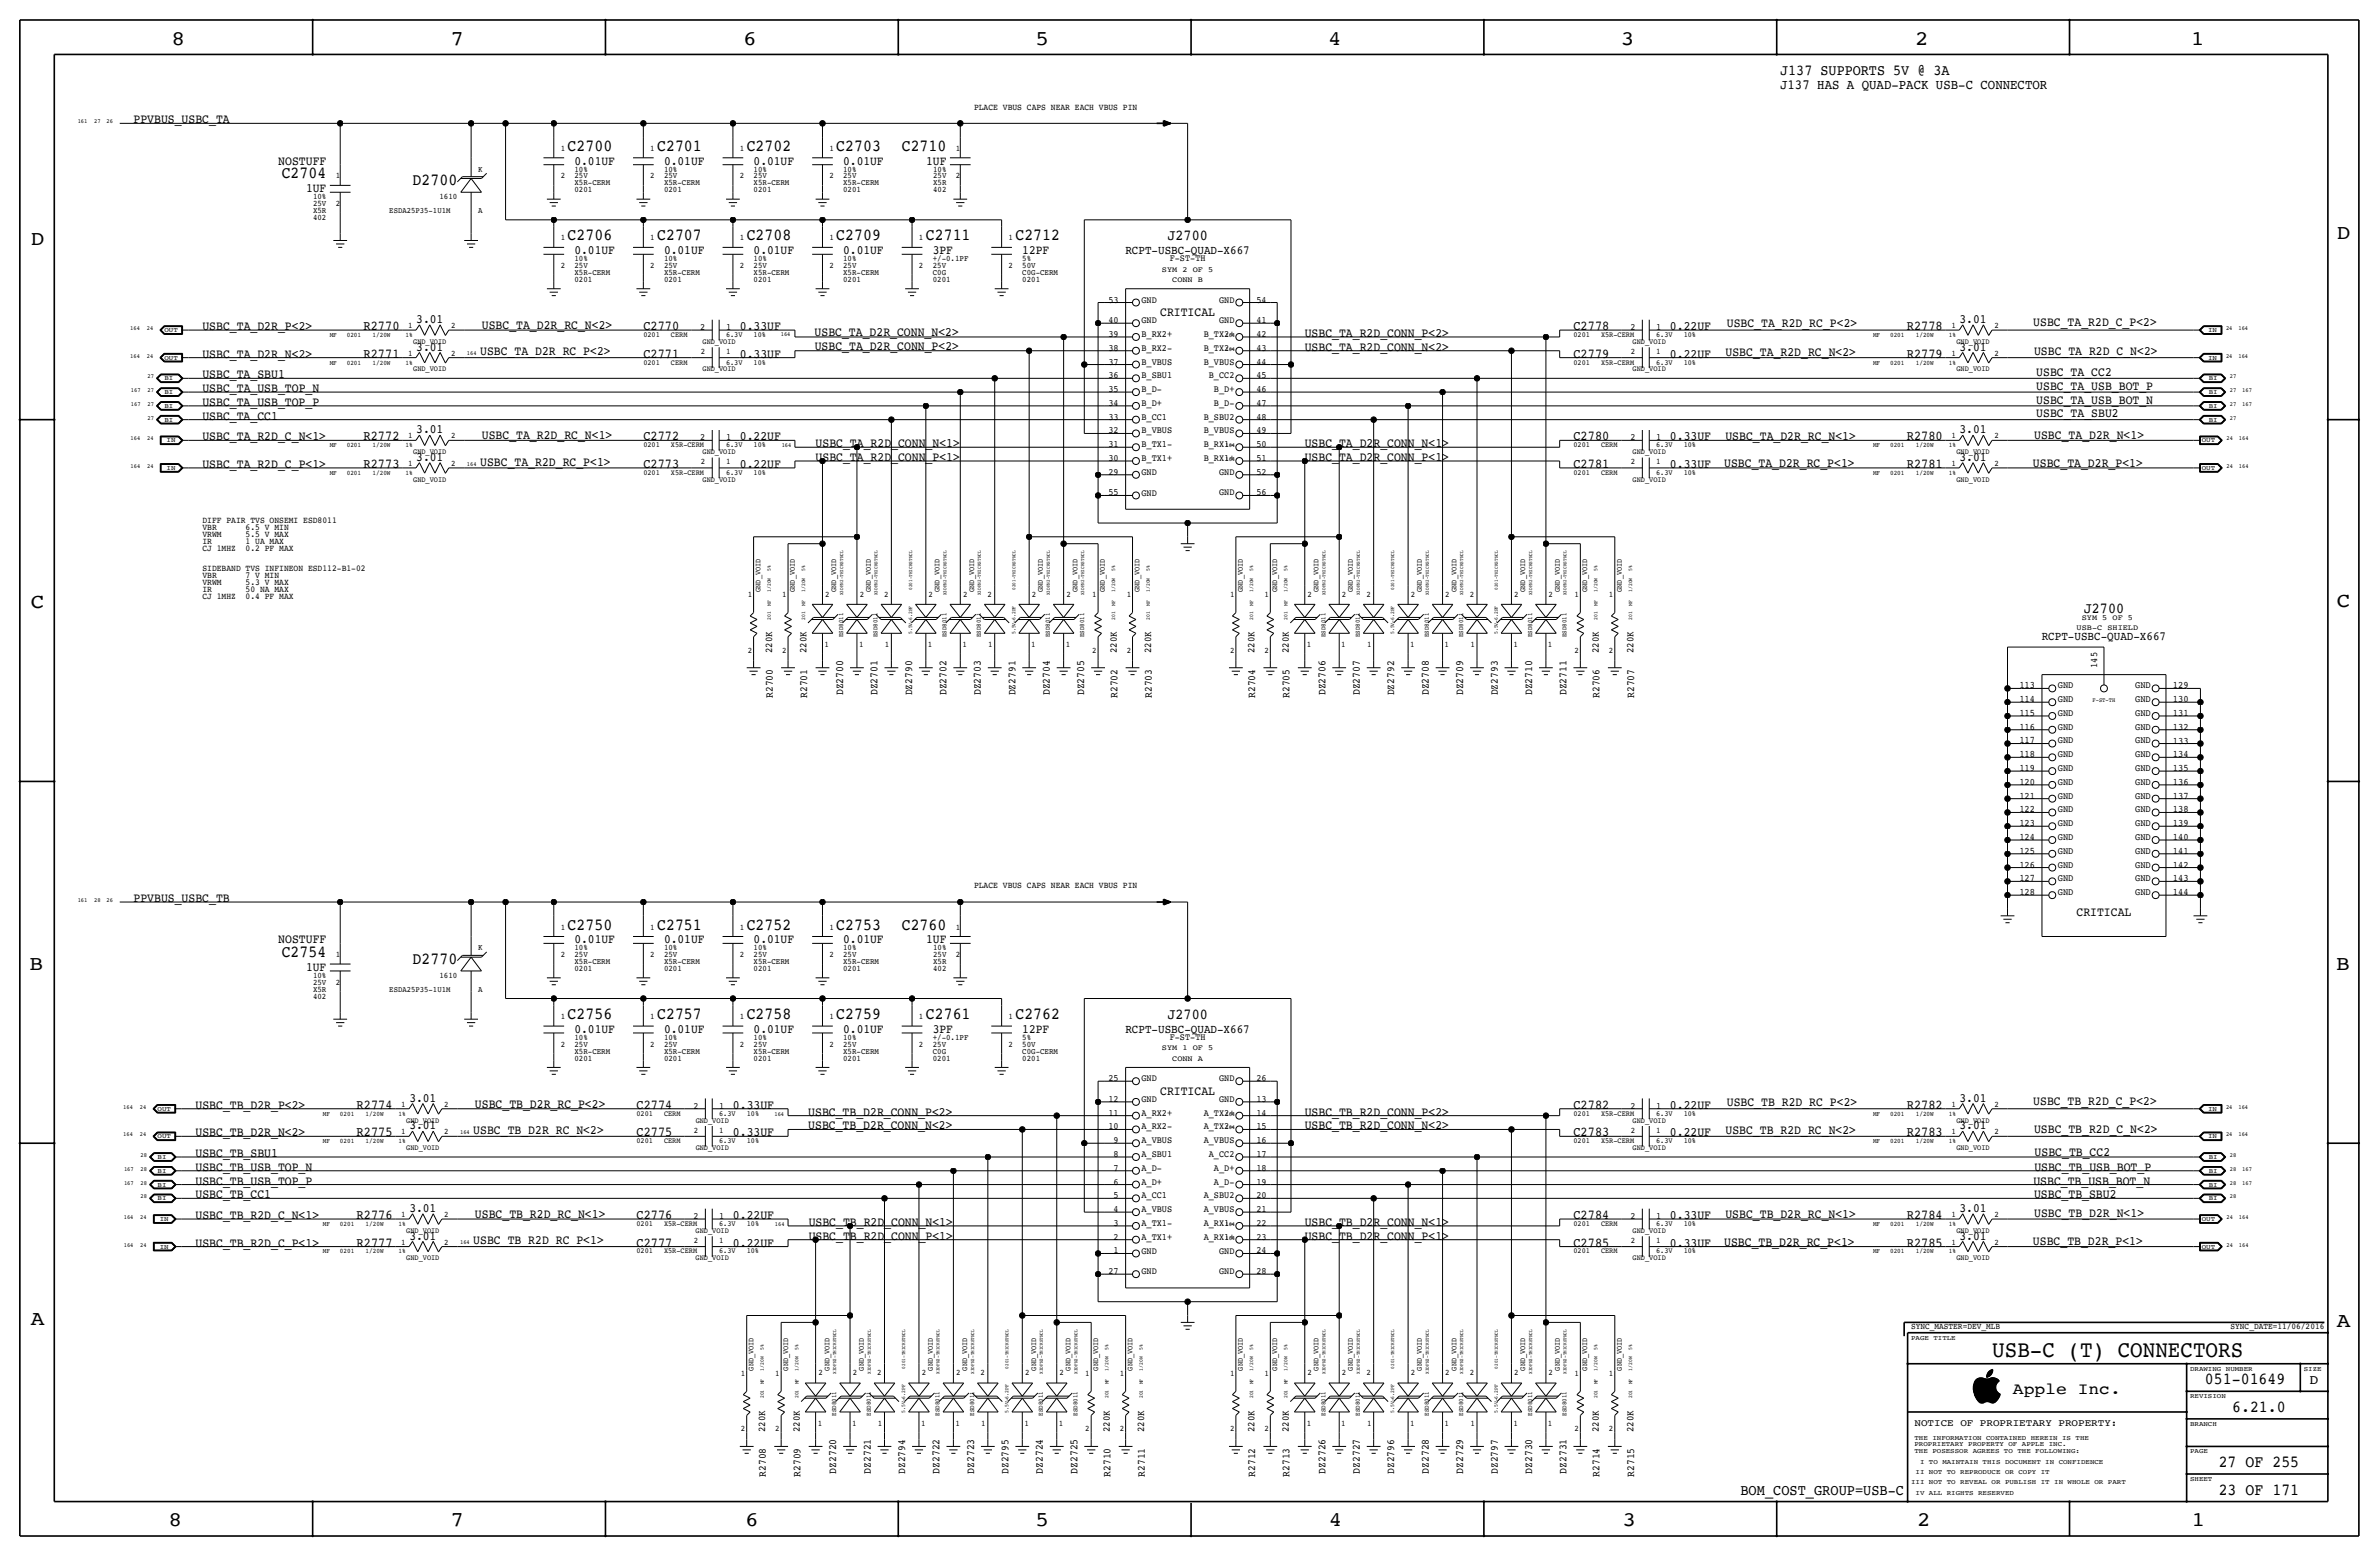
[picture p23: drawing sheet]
<svg xmlns="http://www.w3.org/2000/svg" width="877mm" height="574mm" viewBox="0 0 877 574" stroke-linecap="round" stroke-linejoin="round" font-family="sans-serif">
<defs><g id="words">
<text font-size="8.6" x="734.5" y="500.1">USB-C (T) CONNECTORS</text>
<g font-size="7.6">
<text x="63.2" y="16.5">8</text>
<text x="166.1" y="16.5">7</text>
<text x="274" y="16.5">6</text>
<text x="381.7" y="16.5">5</text>
<text x="489.7" y="16.5">4</text>
<text x="597.6" y="16.5">3</text>
<text x="706.1" y="16.5">2</text>
<text x="807.7" y="16.5">1</text>
<text x="861.5" y="88.1">D</text>
<text x="11.4" y="90.4">D</text>
<text x="11.4" y="224.3">C</text>
<text x="861.5" y="223.8">C</text>
<text x="10.8" y="357.6">B</text>
<text x="861.3" y="357.4">B</text>
<text x="11.3" y="488.4">A</text>
<text x="861.5" y="489.2">A</text>
<text x="62.2" y="562.6">8</text>
<text x="166" y="562.6">7</text>
<text x="274.8" y="562.6">6</text>
<text x="381.7" y="562.6">5</text>
<text x="489.9" y="562.6">4</text>
<text x="598.1" y="562.6">3</text>
<text x="706.8" y="562.6">2</text>
<text x="807.9" y="562.6">1</text>
</g>
<g font-size="6.2">
<text x="209.2" y="55.6">C2700</text>
<text x="242.3" y="55.6">C2701</text>
<text x="275.3" y="55.6">C2702</text>
<text x="308.3" y="55.6">C2703</text>
<text x="332.4" y="55.6">C2710</text>
<text x="103.8" y="65.8">C2704</text>
<text x="152.1" y="68.3">D2700</text>
<text x="209.2" y="88.6">C2706</text>
<text x="242.3" y="88.6">C2707</text>
<text x="275.3" y="88.6">C2708</text>
<text x="308.3" y="88.6">C2709</text>
<text x="341.3" y="88.6">C2711</text>
<text x="374.3" y="88.6">C2712</text>
<text x="209.2" y="342.6">C2750</text>
<text x="242.3" y="342.6">C2751</text>
<text x="275.3" y="342.6">C2752</text>
<text x="308.3" y="342.6">C2753</text>
<text x="332.4" y="342.6">C2760</text>
<text x="103.8" y="352.8">C2754</text>
<text x="152.1" y="355.3">D2770</text>
<text x="209.2" y="375.7">C2756</text>
<text x="242.3" y="375.7">C2757</text>
<text x="275.3" y="375.7">C2758</text>
<text x="308.3" y="375.7">C2759</text>
<text x="341.3" y="375.7">C2761</text>
<text x="374.3" y="375.7">C2762</text>
<text x="812.9" y="510.3">051-01649</text>
<text x="822.9" y="520.4">6.21.0</text>
<text x="818" y="540.8">27 OF 255</text>
<text x="818" y="550.9">23 OF 171</text>
</g>
<text font-size="6" x="742.1" y="513.9">Apple Inc.</text>
<g font-size="5.6">
<text x="656.3" y="27.7">J137 SUPPORTS 5V @ 3A</text>
<text x="430.4" y="88.6">J2700</text>
<text x="768.2" y="225.8">J2700</text>
<text x="430.4" y="375.7">J2700</text>
<text x="641.7" y="550.9">BOM_COST_GROUP=USB-C</text>
</g>
<text font-size="5.1" x="656.3" y="32.8">J137 HAS A QUAD-PACK USB-C CONNECTOR</text>
<g font-size="5">
<text x="134" y="121.7">R2770</text>
<text x="237.2" y="121.7">C2770</text>
<text x="580.1" y="121.7">C2778</text>
<text x="703" y="121.7">R2778</text>
<text x="134" y="131.8">R2771</text>
<text x="237.2" y="131.8">C2771</text>
<text x="580.1" y="131.8">C2779</text>
<text x="703" y="131.8">R2779</text>
<text x="134" y="162.3">R2772</text>
<text x="237.2" y="162.3">C2772</text>
<text x="580.1" y="162.3">C2780</text>
<text x="703" y="162.3">R2780</text>
<text x="134" y="172.5">R2773</text>
<text x="237.2" y="172.5">C2773</text>
<text x="580.1" y="172.5">C2781</text>
<text x="703" y="172.5">R2781</text>
<text x="131.5" y="408.7">R2774</text>
<text x="234.6" y="408.7">C2774</text>
<text x="580.1" y="408.7">C2782</text>
<text x="703" y="408.7">R2782</text>
<text x="131.5" y="418.8">R2775</text>
<text x="234.6" y="418.8">C2775</text>
<text x="580.1" y="418.8">C2783</text>
<text x="703" y="418.8">R2783</text>
<text x="131.5" y="449.3">R2776</text>
<text x="234.6" y="449.3">C2776</text>
<text x="580.1" y="449.3">C2784</text>
<text x="703" y="449.3">R2784</text>
<text x="131.5" y="459.5">R2777</text>
<text x="234.6" y="459.5">C2777</text>
<text x="580.1" y="459.5">C2785</text>
<text x="703" y="459.5">R2785</text>
<text x="851.5" y="510.3">D</text>
</g>
<g font-size="4.7">
<text x="49.2" y="45.5">PPVBUS_USBC_TA</text>
<text x="102.6" y="60.7">NOSTUFF</text>
<text x="211.8" y="60.7">0.01UF</text>
<text x="244.8" y="60.7">0.01UF</text>
<text x="277.8" y="60.7">0.01UF</text>
<text x="310.8" y="60.7">0.01UF</text>
<text x="341.5" y="60.7">1UF</text>
<text x="112.9" y="70.9">1UF</text>
<text x="211.8" y="93.7">0.01UF</text>
<text x="244.8" y="93.7">0.01UF</text>
<text x="277.8" y="93.7">0.01UF</text>
<text x="310.8" y="93.7">0.01UF</text>
<text x="343.9" y="93.7">3PF</text>
<text x="376.9" y="93.7">12PF</text>
<text x="153.5" y="119.1">3.01</text>
<text x="427.7" y="116.6">CRITICAL</text>
<text x="722.4" y="119.1">3.01</text>
<text x="74.6" y="121.7">USBC_TA_D2R_P&lt;2&gt;</text>
<text x="177.6" y="121.2">USBC_TA_D2R_RC_N&lt;2&gt;</text>
<text x="272.7" y="121.7">0.33UF</text>
<text x="300.3" y="123.7">USBC_TA_D2R_CONN_N&lt;2&gt;</text>
<text x="481" y="124.2">USBC_TA_R2D_CONN_P&lt;2&gt;</text>
<text x="615.6" y="121.7">0.22UF</text>
<text x="636.6" y="120.7">USBC_TA_R2D_RC_P&lt;2&gt;</text>
<text x="749.6" y="120.2">USBC_TA_R2D_C_P&lt;2&gt;</text>
<text x="74.6" y="131.8">USBC_TA_D2R_N&lt;2&gt;</text>
<text x="153.5" y="129.3">3.01</text>
<text x="177" y="131">USBC_TA_D2R_RC_P&lt;2&gt;</text>
<text x="272.7" y="131.8">0.33UF</text>
<text x="300.4" y="129">USBC_TA_D2R_CONN_P&lt;2&gt;</text>
<text x="481" y="129.3">USBC_TA_R2D_CONN_N&lt;2&gt;</text>
<text x="615.6" y="131.8">0.22UF</text>
<text x="636.2" y="131.1">USBC_TA_R2D_RC_N&lt;2&gt;</text>
<text x="722.4" y="129.3">3.01</text>
<text x="749.9" y="130.7">USBC_TA_R2D_C_N&lt;2&gt;</text>
<text x="74.6" y="139.5">USBC_TA_SBU1</text>
<text x="750.7" y="143.7">USBC_TA_USB_BOT_P</text>
<text x="750.7" y="138.6">USBC_TA_CC2</text>
<text x="74.6" y="149.6">USBC_TA_USB_TOP_P</text>
<text x="74.6" y="144.5">USBC_TA_USB_TOP_N</text>
<text x="750.7" y="148.8">USBC_TA_USB_BOT_N</text>
<text x="74.6" y="154.7">USBC_TA_CC1</text>
<text x="750.7" y="153.9">USBC_TA_SBU2</text>
<text x="153.5" y="159.8">3.01</text>
<text x="177.6" y="161.9">USBC_TA_R2D_RC_N&lt;1&gt;</text>
<text x="722.4" y="159.8">3.01</text>
<text x="750" y="161.7">USBC_TA_D2R_N&lt;1&gt;</text>
<text x="74.6" y="162.3">USBC_TA_R2D_C_N&lt;1&gt;</text>
<text x="272.7" y="162.3">0.22UF</text>
<text x="300.7" y="164.8">USBC_TA_R2D_CONN_N&lt;1&gt;</text>
<text x="481" y="164.8">USBC_TA_D2R_CONN_N&lt;1&gt;</text>
<text x="615.6" y="162.3">0.33UF</text>
<text x="636.1" y="162.1">USBC_TA_D2R_RC_N&lt;1&gt;</text>
<text x="74.6" y="172.5">USBC_TA_R2D_C_P&lt;1&gt;</text>
<text x="153.5" y="169.9">3.01</text>
<text x="177" y="171.7">USBC_TA_R2D_RC_P&lt;1&gt;</text>
<text x="272.7" y="172.5">0.22UF</text>
<text x="300.7" y="169.9">USBC_TA_R2D_CONN_P&lt;1&gt;</text>
<text x="481" y="169.9">USBC_TA_D2R_CONN_P&lt;1&gt;</text>
<text x="615.6" y="172.5">0.33UF</text>
<text x="635.7" y="172.3">USBC_TA_D2R_RC_P&lt;1&gt;</text>
<text x="722.4" y="169.9">3.01</text>
<text x="749.5" y="172">USBC_TA_D2R_P&lt;1&gt;</text>
<text x="49.2" y="332.5">PPVBUS_USBC_TB</text>
<text x="765.5" y="337.6">CRITICAL</text>
<text x="102.6" y="347.7">NOSTUFF</text>
<text x="211.8" y="347.7">0.01UF</text>
<text x="244.8" y="347.7">0.01UF</text>
<text x="277.8" y="347.7">0.01UF</text>
<text x="310.8" y="347.7">0.01UF</text>
<text x="341.5" y="347.7">1UF</text>
<text x="112.9" y="357.9">1UF</text>
<text x="211.8" y="380.7">0.01UF</text>
<text x="244.8" y="380.7">0.01UF</text>
<text x="277.8" y="380.7">0.01UF</text>
<text x="310.8" y="380.7">0.01UF</text>
<text x="343.9" y="380.7">3PF</text>
<text x="376.9" y="380.7">12PF</text>
<text x="150.9" y="406.1">3.01</text>
<text x="427.7" y="403.6">CRITICAL</text>
<text x="636.6" y="407.7">USBC_TB_R2D_RC_P&lt;2&gt;</text>
<text x="722.4" y="406.1">3.01</text>
<text x="749.6" y="407.2">USBC_TB_R2D_C_P&lt;2&gt;</text>
<text x="72.1" y="408.7">USBC_TB_D2R_P&lt;2&gt;</text>
<text x="175.1" y="408.2">USBC_TB_D2R_RC_P&lt;2&gt;</text>
<text x="270.2" y="408.7">0.33UF</text>
<text x="298" y="411.4">USBC_TB_D2R_CONN_P&lt;2&gt;</text>
<text x="481" y="411.2">USBC_TB_R2D_CONN_P&lt;2&gt;</text>
<text x="615.6" y="408.7">0.22UF</text>
<text x="72.1" y="418.8">USBC_TB_D2R_N&lt;2&gt;</text>
<text x="150.9" y="416.3">3.01</text>
<text x="174.5" y="418">USBC_TB_D2R_RC_N&lt;2&gt;</text>
<text x="270.2" y="418.8">0.33UF</text>
<text x="298" y="416">USBC_TB_D2R_CONN_N&lt;2&gt;</text>
<text x="481" y="416.3">USBC_TB_R2D_CONN_N&lt;2&gt;</text>
<text x="615.6" y="418.8">0.22UF</text>
<text x="636.2" y="418.1">USBC_TB_R2D_RC_N&lt;2&gt;</text>
<text x="722.4" y="416.3">3.01</text>
<text x="749.9" y="417.7">USBC_TB_R2D_C_N&lt;2&gt;</text>
<text x="72.1" y="431.5">USBC_TB_USB_TOP_N</text>
<text x="72.1" y="426.5">USBC_TB_SBU1</text>
<text x="750" y="431.7">USBC_TB_USB_BOT_P</text>
<text x="750.1" y="426">USBC_TB_CC2</text>
<text x="72.1" y="436.6">USBC_TB_USB_TOP_P</text>
<text x="749.6" y="436.7">USBC_TB_USB_BOT_N</text>
<text x="72.1" y="441.7">USBC_TB_CC1</text>
<text x="749.9" y="441.5">USBC_TB_SBU2</text>
<text x="72.1" y="449.3">USBC_TB_R2D_C_N&lt;1&gt;</text>
<text x="150.9" y="446.8">3.01</text>
<text x="175.1" y="448.9">USBC_TB_R2D_RC_N&lt;1&gt;</text>
<text x="270.2" y="449.3">0.22UF</text>
<text x="615.6" y="449.3">0.33UF</text>
<text x="636.1" y="449.1">USBC_TB_D2R_RC_N&lt;1&gt;</text>
<text x="722.4" y="446.8">3.01</text>
<text x="750" y="448.7">USBC_TB_D2R_N&lt;1&gt;</text>
<text x="298.1" y="451.9">USBC_TB_R2D_CONN_N&lt;1&gt;</text>
<text x="481" y="451.9">USBC_TB_D2R_CONN_N&lt;1&gt;</text>
<text x="72.1" y="459.5">USBC_TB_R2D_C_P&lt;1&gt;</text>
<text x="150.9" y="456.9">3.01</text>
<text x="174.5" y="458.7">USBC_TB_R2D_RC_P&lt;1&gt;</text>
<text x="270.2" y="459.5">0.22UF</text>
<text x="298.1" y="456.9">USBC_TB_R2D_CONN_P&lt;1&gt;</text>
<text x="481" y="457">USBC_TB_D2R_CONN_P&lt;1&gt;</text>
<text x="615.6" y="459.5">0.33UF</text>
<text x="635.7" y="459.3">USBC_TB_D2R_RC_P&lt;1&gt;</text>
<text x="722.4" y="456.9">3.01</text>
<text x="749.5" y="459">USBC_TB_D2R_P&lt;1&gt;</text>
</g>
<g font-size="4.5">
<text x="414.9" y="93.7">RCPT-USBC-QUAD-X667</text>
<text x="752.7" y="236">RCPT-USBC-QUAD-X667</text>
<text x="414.9" y="380.7">RCPT-USBC-QUAD-X667</text>
</g>
<g font-size="4.1">
<text x="310.8" y="256.3" transform="rotate(-90 310.8 256.3)">DZ2700</text>
<text x="323.5" y="256.3" transform="rotate(-90 323.5 256.3)">DZ2701</text>
<text x="348.9" y="256.3" transform="rotate(-90 348.9 256.3)">DZ2702</text>
<text x="361.6" y="256.3" transform="rotate(-90 361.6 256.3)">DZ2703</text>
<text x="387" y="256.3" transform="rotate(-90 387 256.3)">DZ2704</text>
<text x="399.7" y="256.3" transform="rotate(-90 399.7 256.3)">DZ2705</text>
<text x="488.6" y="256.3" transform="rotate(-90 488.6 256.3)">DZ2706</text>
<text x="501.3" y="256.3" transform="rotate(-90 501.3 256.3)">DZ2707</text>
<text x="526.7" y="256.3" transform="rotate(-90 526.7 256.3)">DZ2708</text>
<text x="539.4" y="256.3" transform="rotate(-90 539.4 256.3)">DZ2709</text>
<text x="564.8" y="256.3" transform="rotate(-90 564.8 256.3)">DZ2710</text>
<text x="577.5" y="256.3" transform="rotate(-90 577.5 256.3)">DZ2711</text>
<text x="308.3" y="543.3" transform="rotate(-90 308.3 543.3)">DZ2720</text>
<text x="321" y="543.3" transform="rotate(-90 321 543.3)">DZ2721</text>
<text x="346.4" y="543.3" transform="rotate(-90 346.4 543.3)">DZ2722</text>
<text x="359.1" y="543.3" transform="rotate(-90 359.1 543.3)">DZ2723</text>
<text x="384.5" y="543.3" transform="rotate(-90 384.5 543.3)">DZ2724</text>
<text x="397.2" y="543.3" transform="rotate(-90 397.2 543.3)">DZ2725</text>
<text x="488.6" y="543.3" transform="rotate(-90 488.6 543.3)">DZ2726</text>
<text x="501.3" y="543.3" transform="rotate(-90 501.3 543.3)">DZ2727</text>
<text x="526.7" y="543.3" transform="rotate(-90 526.7 543.3)">DZ2728</text>
<text x="539.4" y="543.3" transform="rotate(-90 539.4 543.3)">DZ2729</text>
<text x="564.8" y="543.3" transform="rotate(-90 564.8 543.3)">DZ2730</text>
<text x="577.5" y="543.3" transform="rotate(-90 577.5 543.3)">DZ2731</text>
</g>
<g font-size="4">
<text x="284.9" y="257.3" transform="rotate(-90 284.9 257.3)">R2700</text>
<text x="297.6" y="257.3" transform="rotate(-90 297.6 257.3)">R2701</text>
<text x="336.2" y="256.3" transform="rotate(-90 336.2 256.3)">DZ2790</text>
<text x="374.3" y="256.3" transform="rotate(-90 374.3 256.3)">DZ2791</text>
<text x="411.9" y="257.3" transform="rotate(-90 411.9 257.3)">R2702</text>
<text x="424.6" y="257.3" transform="rotate(-90 424.6 257.3)">R2703</text>
<text x="462.7" y="257.3" transform="rotate(-90 462.7 257.3)">R2704</text>
<text x="475.4" y="257.3" transform="rotate(-90 475.4 257.3)">R2705</text>
<text x="514" y="256.3" transform="rotate(-90 514 256.3)">DZ2792</text>
<text x="552.1" y="256.3" transform="rotate(-90 552.1 256.3)">DZ2793</text>
<text x="589.7" y="257.3" transform="rotate(-90 589.7 257.3)">R2706</text>
<text x="602.4" y="257.3" transform="rotate(-90 602.4 257.3)">R2707</text>
<text x="282.4" y="544.3" transform="rotate(-90 282.4 544.3)">R2708</text>
<text x="295.1" y="544.3" transform="rotate(-90 295.1 544.3)">R2709</text>
<text x="333.7" y="543.3" transform="rotate(-90 333.7 543.3)">DZ2794</text>
<text x="371.8" y="543.3" transform="rotate(-90 371.8 543.3)">DZ2795</text>
<text x="409.4" y="544.3" transform="rotate(-90 409.4 544.3)">R2710</text>
<text x="422.1" y="544.3" transform="rotate(-90 422.1 544.3)">R2711</text>
<text x="462.7" y="544.3" transform="rotate(-90 462.7 544.3)">R2712</text>
<text x="475.4" y="544.3" transform="rotate(-90 475.4 544.3)">R2713</text>
<text x="514" y="543.3" transform="rotate(-90 514 543.3)">DZ2796</text>
<text x="552.1" y="543.3" transform="rotate(-90 552.1 543.3)">DZ2797</text>
<text x="589.7" y="544.3" transform="rotate(-90 589.7 544.3)">R2714</text>
<text x="602.4" y="544.3" transform="rotate(-90 602.4 544.3)">R2715</text>
</g>
<g font-size="3.8">
<text x="284.7" y="240.8" transform="rotate(-90 284.7 240.8)">220K</text>
<text x="297.4" y="240.8" transform="rotate(-90 297.4 240.8)">220K</text>
<text x="411.7" y="240.8" transform="rotate(-90 411.7 240.8)">220K</text>
<text x="424.4" y="240.8" transform="rotate(-90 424.4 240.8)">220K</text>
<text x="462.5" y="240.8" transform="rotate(-90 462.5 240.8)">220K</text>
<text x="475.2" y="240.8" transform="rotate(-90 475.2 240.8)">220K</text>
<text x="589.5" y="240.8" transform="rotate(-90 589.5 240.8)">220K</text>
<text x="602.2" y="240.8" transform="rotate(-90 602.2 240.8)">220K</text>
<text x="282.1" y="527.8" transform="rotate(-90 282.1 527.8)">220K</text>
<text x="294.8" y="527.8" transform="rotate(-90 294.8 527.8)">220K</text>
<text x="409.1" y="527.8" transform="rotate(-90 409.1 527.8)">220K</text>
<text x="421.8" y="527.8" transform="rotate(-90 421.8 527.8)">220K</text>
<text x="462.5" y="527.8" transform="rotate(-90 462.5 527.8)">220K</text>
<text x="475.2" y="527.8" transform="rotate(-90 475.2 527.8)">220K</text>
<text x="589.5" y="527.8" transform="rotate(-90 589.5 527.8)">220K</text>
<text x="602.2" y="527.8" transform="rotate(-90 602.2 527.8)">220K</text>
</g>
<text font-size="3.7" x="705.8" y="525.5">NOTICE OF PROPRIETARY PROPERTY:</text>
<g font-size="3.6">
<text x="773.1" y="246.1" transform="rotate(-90 773.1 246.1)">145</text>
<text x="744.5" y="253.7">113</text>
<text x="758.6" y="253.7">GND</text>
<text x="787.1" y="253.7">GND</text>
<text x="801.1" y="253.7">129</text>
<text x="744.5" y="263.9">115</text>
<text x="744.5" y="258.8">114</text>
<text x="758.6" y="263.9">GND</text>
<text x="758.6" y="258.8">GND</text>
<text x="787.1" y="263.9">GND</text>
<text x="787.1" y="258.8">GND</text>
<text x="801.1" y="263.9">131</text>
<text x="801.1" y="258.8">130</text>
<text x="744.5" y="269">116</text>
<text x="758.6" y="269">GND</text>
<text x="787.1" y="269">GND</text>
<text x="801.1" y="269">132</text>
<text x="744.5" y="274">117</text>
<text x="758.6" y="274">GND</text>
<text x="787.1" y="274">GND</text>
<text x="801.1" y="274.1">133</text>
<text x="744.5" y="279.1">118</text>
<text x="758.6" y="279.1">GND</text>
<text x="787.1" y="279.1">GND</text>
<text x="801.1" y="279.1">134</text>
<text x="744.5" y="284.2">119</text>
<text x="758.6" y="284.2">GND</text>
<text x="787.1" y="284.2">GND</text>
<text x="801.1" y="284.2">135</text>
<text x="744.5" y="289.3">120</text>
<text x="758.6" y="289.3">GND</text>
<text x="787.1" y="289.3">GND</text>
<text x="801.1" y="289.3">136</text>
<text x="744.5" y="299.4">122</text>
<text x="744.5" y="294.4">121</text>
<text x="758.6" y="299.4">GND</text>
<text x="758.6" y="294.4">GND</text>
<text x="787.1" y="299.5">GND</text>
<text x="787.1" y="294.4">GND</text>
<text x="801.1" y="299.5">138</text>
<text x="801.1" y="294.4">137</text>
<text x="744.5" y="304.5">123</text>
<text x="758.6" y="304.5">GND</text>
<text x="787.1" y="304.5">GND</text>
<text x="801.1" y="304.5">139</text>
<text x="744.5" y="309.6">124</text>
<text x="758.6" y="309.6">GND</text>
<text x="787.1" y="309.6">GND</text>
<text x="801.1" y="309.6">140</text>
<text x="744.5" y="314.7">125</text>
<text x="758.6" y="314.7">GND</text>
<text x="787.1" y="314.7">GND</text>
<text x="801.1" y="314.7">141</text>
<text x="744.5" y="319.8">126</text>
<text x="758.6" y="319.8">GND</text>
<text x="787.1" y="319.8">GND</text>
<text x="801.1" y="319.8">142</text>
<text x="744.5" y="329.9">128</text>
<text x="744.5" y="324.8">127</text>
<text x="758.6" y="329.9">GND</text>
<text x="758.6" y="324.9">GND</text>
<text x="787.1" y="324.9">GND</text>
<text x="787.1" y="329.9">GND</text>
<text x="801.1" y="329.9">144</text>
<text x="801.1" y="324.9">143</text>
</g>
<g font-size="3.5">
<text x="431.2" y="96.3">F-ST-TH</text>
<text x="408.7" y="111.5">53</text>
<text x="420.8" y="111.5">GND</text>
<text x="449.4" y="111.5">GND</text>
<text x="463.2" y="111.5">54</text>
<text x="408.7" y="119.1">40</text>
<text x="420.8" y="119.1">GND</text>
<text x="449.4" y="119.1">GND</text>
<text x="463.2" y="119.1">41</text>
<text x="258.2" y="121.7">2</text>
<text x="267.7" y="121.7">1</text>
<text x="408.7" y="124.2">39</text>
<text x="420.8" y="124.2">B_RX2+</text>
<text x="443.8" y="124.2">B_TX2+</text>
<text x="463.2" y="124.2">42</text>
<text x="601.1" y="121.7">2</text>
<text x="610.6" y="121.7">1</text>
<text x="408.7" y="129.3">38</text>
<text x="420.8" y="129.3">B_RX2-</text>
<text x="443.8" y="129.3">B_TX2-</text>
<text x="463.2" y="129.3">43</text>
<text x="408.7" y="134.4">37</text>
<text x="420.8" y="134.4">B_VBUS</text>
<text x="443.8" y="134.4">B_VBUS</text>
<text x="463.2" y="134.4">44</text>
<text x="408.7" y="139.4">36</text>
<text x="420.8" y="139.5">B_SBU1</text>
<text x="445.7" y="139.5">B_CC2</text>
<text x="463.2" y="139.4">45</text>
<text x="408.7" y="144.5">35</text>
<text x="408.7" y="149.6">34</text>
<text x="420.8" y="144.5">B_D-</text>
<text x="420.8" y="149.6">B_D+</text>
<text x="447.6" y="149.6">B_D-</text>
<text x="447.6" y="144.5">B_D+</text>
<text x="463.2" y="149.6">47</text>
<text x="463.2" y="144.5">46</text>
<text x="408.7" y="154.7">33</text>
<text x="420.8" y="154.7">B_CC1</text>
<text x="443.8" y="154.7">B_SBU2</text>
<text x="463.2" y="154.7">48</text>
<text x="408.7" y="159.8">32</text>
<text x="420.8" y="159.8">B_VBUS</text>
<text x="443.8" y="159.8">B_VBUS</text>
<text x="463.2" y="159.8">49</text>
<text x="258.2" y="162.3">2</text>
<text x="267.7" y="162.3">1</text>
<text x="408.7" y="164.8">31</text>
<text x="420.8" y="164.9">B_TX1-</text>
<text x="443.8" y="164.9">B_RX1-</text>
<text x="463.2" y="164.8">50</text>
<text x="601.1" y="162.3">2</text>
<text x="610.6" y="162.3">1</text>
<text x="408.7" y="169.9">30</text>
<text x="420.8" y="169.9">B_TX1+</text>
<text x="443.8" y="169.9">B_RX1+</text>
<text x="463.2" y="169.9">51</text>
<text x="408.7" y="175">29</text>
<text x="420.8" y="175">GND</text>
<text x="449.4" y="175">GND</text>
<text x="463.2" y="175">52</text>
<text x="408.7" y="182.6">55</text>
<text x="420.8" y="182.6">GND</text>
<text x="449.4" y="182.6">GND</text>
<text x="463.2" y="182.6">56</text>
<text x="431.2" y="383.3">F-ST-TH</text>
<text x="408.7" y="398.5">25</text>
<text x="420.8" y="398.5">GND</text>
<text x="449.4" y="398.5">GND</text>
<text x="463.2" y="398.5">26</text>
<text x="408.7" y="406.1">12</text>
<text x="420.8" y="406.1">GND</text>
<text x="449.4" y="406.1">GND</text>
<text x="463.2" y="406.1">13</text>
<text x="255.6" y="408.7">2</text>
<text x="265.1" y="408.7">1</text>
<text x="408.7" y="411.2">11</text>
<text x="420.8" y="411.2">A_RX2+</text>
<text x="443.8" y="411.2">A_TX2+</text>
<text x="463.2" y="411.2">14</text>
<text x="601.1" y="408.7">2</text>
<text x="610.6" y="408.7">1</text>
<text x="408.7" y="416.3">10</text>
<text x="420.8" y="416.3">A_RX2-</text>
<text x="443.8" y="416.3">A_TX2-</text>
<text x="463.2" y="416.3">15</text>
<text x="410.6" y="421.4">9</text>
<text x="420.8" y="421.4">A_VBUS</text>
<text x="443.8" y="421.4">A_VBUS</text>
<text x="463.2" y="421.4">16</text>
<text x="410.6" y="426.5">8</text>
<text x="410.6" y="431.5">7</text>
<text x="420.8" y="426.5">A_SBU1</text>
<text x="420.8" y="431.6">A_D-</text>
<text x="445.7" y="426.5">A_CC2</text>
<text x="447.6" y="431.6">A_D+</text>
<text x="463.2" y="431.5">18</text>
<text x="463.2" y="426.5">17</text>
<text x="410.6" y="436.6">6</text>
<text x="420.8" y="436.6">A_D+</text>
<text x="447.6" y="436.6">A_D-</text>
<text x="463.2" y="436.6">19</text>
<text x="410.6" y="441.7">5</text>
<text x="420.8" y="441.7">A_CC1</text>
<text x="443.8" y="441.7">A_SBU2</text>
<text x="463.2" y="441.7">20</text>
<text x="255.6" y="449.3">2</text>
<text x="265.1" y="449.3">1</text>
<text x="410.6" y="446.8">4</text>
<text x="420.8" y="446.8">A_VBUS</text>
<text x="443.8" y="446.8">A_VBUS</text>
<text x="463.2" y="446.8">21</text>
<text x="601.1" y="449.3">2</text>
<text x="610.6" y="449.3">1</text>
<text x="410.6" y="451.9">3</text>
<text x="420.8" y="451.9">A_TX1-</text>
<text x="443.8" y="451.9">A_RX1-</text>
<text x="463.2" y="451.9">22</text>
<text x="410.6" y="456.9">2</text>
<text x="420.8" y="457">A_TX1+</text>
<text x="443.8" y="457">A_RX1+</text>
<text x="463.2" y="456.9">23</text>
<text x="410.6" y="462">1</text>
<text x="420.8" y="462">GND</text>
<text x="449.4" y="462">GND</text>
<text x="463.2" y="462">24</text>
<text x="408.7" y="469.6">27</text>
<text x="420.8" y="469.7">GND</text>
<text x="449.4" y="469.7">GND</text>
<text x="463.2" y="469.6">28</text>
</g>
<g font-size="3.3">
<text x="359.1" y="40.4">PLACE VBUS CAPS NEAR EACH VBUS PIN</text>
<text x="74.6" y="192.8">DIFF PAIR TVS ONSEMI ESD8011</text>
<text x="74.6" y="195.3">VBR</text>
<text x="74.6" y="197.9">VRWM</text>
<text x="90.6" y="195.3">6.5 V MIN</text>
<text x="90.6" y="197.9">5.5 V MAX</text>
<text x="74.6" y="202.9">CJ 1MHZ</text>
<text x="74.6" y="200.4">IR</text>
<text x="90.6" y="202.9">0.2 PF MAX</text>
<text x="90.6" y="200.4">1 UA MAX</text>
<text x="74.6" y="210.6">SIDEBAND TVS INFINEON ESD112-B1-02</text>
<text x="74.6" y="213.1">VBR</text>
<text x="74.6" y="215.6">VRWM</text>
<text x="90.6" y="213.1">7 V MIN</text>
<text x="90.6" y="215.6">5.3 V MAX</text>
<text x="74.6" y="218.2">IR</text>
<text x="74.6" y="220.7">CJ 1MHZ</text>
<text x="90.6" y="218.2">50 NA MAX</text>
<text x="90.6" y="220.7">0.4 PF MAX</text>
<text x="359.1" y="327.4">PLACE VBUS CAPS NEAR EACH VBUS PIN</text>
</g>
<g font-size="3.2">
<text x="704.5" y="490">SYNC_MASTER=DEV_MLB</text>
<text x="822.3" y="490">SYNC_DATE=11/06/2016</text>
</g>
<g font-size="3.1">
<text x="206.7" y="55.6">1</text>
<text x="239.7" y="55.6">1</text>
<text x="272.7" y="55.6">1</text>
<text x="305.8" y="55.6">1</text>
<text x="352.4" y="55.6">1</text>
<text x="123.8" y="65.8">1</text>
<text x="176.2" y="63.2">K</text>
<text x="206.7" y="65.8">2</text>
<text x="211.8" y="63.2">10%</text>
<text x="211.8" y="65.8">25V</text>
<text x="239.7" y="65.8">2</text>
<text x="244.8" y="63.2">10%</text>
<text x="244.8" y="65.8">25V</text>
<text x="272.7" y="65.8">2</text>
<text x="277.8" y="63.2">10%</text>
<text x="277.8" y="65.8">25V</text>
<text x="305.8" y="65.8">2</text>
<text x="310.8" y="63.2">10%</text>
<text x="310.8" y="65.8">25V</text>
<text x="344" y="65.8">25V</text>
<text x="344" y="63.2">10%</text>
<text x="352.4" y="65.8">2</text>
<text x="211.8" y="70.9">0201</text>
<text x="211.8" y="68.3">X5R-CERM</text>
<text x="244.8" y="68.3">X5R-CERM</text>
<text x="244.8" y="70.9">0201</text>
<text x="277.8" y="70.9">0201</text>
<text x="277.8" y="68.3">X5R-CERM</text>
<text x="310.8" y="68.3">X5R-CERM</text>
<text x="310.8" y="70.9">0201</text>
<text x="344" y="68.3">X5R</text>
<text x="344" y="70.9">402</text>
<text x="115.4" y="75.9">25V</text>
<text x="115.4" y="73.4">10%</text>
<text x="123.8" y="75.9">2</text>
<text x="162" y="73.4">1610</text>
<text x="115.4" y="78.5">X5R</text>
<text x="115.4" y="81">402</text>
<text x="176.2" y="78.5">A</text>
<text x="206.7" y="88.6">1</text>
<text x="239.7" y="88.6">1</text>
<text x="272.7" y="88.6">1</text>
<text x="305.8" y="88.6">1</text>
<text x="338.8" y="88.6">1</text>
<text x="371.8" y="88.6">1</text>
<text x="206.7" y="98.8">2</text>
<text x="211.8" y="96.3">10%</text>
<text x="211.8" y="98.8">25V</text>
<text x="211.8" y="101.3">X5R-CERM</text>
<text x="239.7" y="98.8">2</text>
<text x="244.8" y="98.8">25V</text>
<text x="244.8" y="101.3">X5R-CERM</text>
<text x="244.8" y="96.3">10%</text>
<text x="272.7" y="98.8">2</text>
<text x="277.8" y="96.3">10%</text>
<text x="277.8" y="98.8">25V</text>
<text x="277.8" y="101.3">X5R-CERM</text>
<text x="305.8" y="98.8">2</text>
<text x="310.8" y="101.3">X5R-CERM</text>
<text x="310.8" y="96.3">10%</text>
<text x="310.8" y="98.8">25V</text>
<text x="338.8" y="98.8">2</text>
<text x="343.9" y="98.8">25V</text>
<text x="343.9" y="101.3">C0G</text>
<text x="343.9" y="96.3">+/-0.1PF</text>
<text x="371.8" y="98.8">2</text>
<text x="376.9" y="101.3">C0G-CERM</text>
<text x="376.9" y="96.3">5%</text>
<text x="376.9" y="98.8">50V</text>
<text x="211.8" y="103.9">0201</text>
<text x="244.8" y="103.9">0201</text>
<text x="277.8" y="103.9">0201</text>
<text x="310.8" y="103.9">0201</text>
<text x="343.9" y="103.9">0201</text>
<text x="376.9" y="103.9">0201</text>
<text x="150.4" y="120.9">1</text>
<text x="166.3" y="120.9">2</text>
<text x="719.4" y="120.9">1</text>
<text x="735.3" y="120.9">2</text>
<text x="150.4" y="131.1">1</text>
<text x="166.3" y="131.1">2</text>
<text x="258.4" y="130.6">2</text>
<text x="267.7" y="130.6">1</text>
<text x="601.3" y="130.6">2</text>
<text x="610.6" y="130.6">1</text>
<text x="719.4" y="131.1">1</text>
<text x="735.3" y="131.1">2</text>
<text x="150.4" y="161.5">1</text>
<text x="166.3" y="161.5">2</text>
<text x="719.4" y="161.5">1</text>
<text x="735.3" y="161.5">2</text>
<text x="150.4" y="171.7">1</text>
<text x="166.3" y="171.7">2</text>
<text x="258.4" y="171.2">2</text>
<text x="267.7" y="171.2">1</text>
<text x="601.3" y="171.2">2</text>
<text x="610.6" y="171.2">1</text>
<text x="719.4" y="171.7">1</text>
<text x="735.3" y="171.7">2</text>
<text x="275.7" y="220.2">1</text>
<text x="288.4" y="220.2">1</text>
<text x="304.2" y="220">2</text>
<text x="316.9" y="220">2</text>
<text x="326" y="220">2</text>
<text x="342.3" y="220">2</text>
<text x="355" y="220">2</text>
<text x="364.1" y="220">2</text>
<text x="380.4" y="220">2</text>
<text x="393.1" y="220">2</text>
<text x="402.7" y="220.2">1</text>
<text x="415.4" y="220.2">1</text>
<text x="453.5" y="220.2">1</text>
<text x="466.2" y="220.2">1</text>
<text x="482" y="220">2</text>
<text x="494.7" y="220">2</text>
<text x="503.8" y="220">2</text>
<text x="520.1" y="220">2</text>
<text x="532.8" y="220">2</text>
<text x="541.9" y="220">2</text>
<text x="558.2" y="220">2</text>
<text x="570.9" y="220">2</text>
<text x="580.5" y="220.2">1</text>
<text x="593.2" y="220.2">1</text>
<text x="304" y="238.5">1</text>
<text x="316.7" y="238.5">1</text>
<text x="326.2" y="238.5">1</text>
<text x="342.1" y="238.5">1</text>
<text x="354.8" y="238.5">1</text>
<text x="364.3" y="238.5">1</text>
<text x="380.2" y="238.5">1</text>
<text x="392.9" y="238.5">1</text>
<text x="481.8" y="238.5">1</text>
<text x="494.5" y="238.5">1</text>
<text x="504" y="238.5">1</text>
<text x="519.9" y="238.5">1</text>
<text x="532.6" y="238.5">1</text>
<text x="542.1" y="238.5">1</text>
<text x="558" y="238.5">1</text>
<text x="570.7" y="238.5">1</text>
<text x="275.7" y="240.5">2</text>
<text x="288.4" y="240.5">2</text>
<text x="402.7" y="240.5">2</text>
<text x="415.4" y="240.5">2</text>
<text x="453.5" y="240.5">2</text>
<text x="466.2" y="240.5">2</text>
<text x="580.5" y="240.5">2</text>
<text x="593.2" y="240.5">2</text>
<text x="206.7" y="342.6">1</text>
<text x="239.7" y="342.6">1</text>
<text x="272.7" y="342.6">1</text>
<text x="305.8" y="342.6">1</text>
<text x="352.4" y="342.6">1</text>
<text x="123.8" y="352.8">1</text>
<text x="176.2" y="350.3">K</text>
<text x="206.7" y="352.8">2</text>
<text x="211.8" y="350.3">10%</text>
<text x="211.8" y="352.8">25V</text>
<text x="239.7" y="352.8">2</text>
<text x="244.8" y="350.3">10%</text>
<text x="244.8" y="352.8">25V</text>
<text x="272.7" y="352.8">2</text>
<text x="277.8" y="350.3">10%</text>
<text x="277.8" y="352.8">25V</text>
<text x="305.8" y="352.8">2</text>
<text x="310.8" y="350.3">10%</text>
<text x="310.8" y="352.8">25V</text>
<text x="344" y="350.3">10%</text>
<text x="344" y="352.8">25V</text>
<text x="352.4" y="352.8">2</text>
<text x="211.8" y="357.9">0201</text>
<text x="211.8" y="355.3">X5R-CERM</text>
<text x="244.8" y="355.3">X5R-CERM</text>
<text x="244.8" y="357.9">0201</text>
<text x="277.8" y="355.3">X5R-CERM</text>
<text x="277.8" y="357.9">0201</text>
<text x="310.8" y="357.9">0201</text>
<text x="310.8" y="355.3">X5R-CERM</text>
<text x="344" y="355.3">X5R</text>
<text x="344" y="357.9">402</text>
<text x="115.4" y="360.4">10%</text>
<text x="115.4" y="365.5">X5R</text>
<text x="115.4" y="363">25V</text>
<text x="123.8" y="363">2</text>
<text x="162" y="360.4">1610</text>
<text x="176.2" y="365.5">A</text>
<text x="115.4" y="368">402</text>
<text x="206.7" y="375.7">1</text>
<text x="239.7" y="375.7">1</text>
<text x="272.7" y="375.7">1</text>
<text x="305.8" y="375.7">1</text>
<text x="338.8" y="375.7">1</text>
<text x="371.8" y="375.7">1</text>
<text x="211.8" y="383.3">10%</text>
<text x="244.8" y="383.3">10%</text>
<text x="277.8" y="383.3">10%</text>
<text x="310.8" y="383.3">10%</text>
<text x="343.9" y="383.3">+/-0.1PF</text>
<text x="376.9" y="383.3">5%</text>
<text x="206.7" y="385.8">2</text>
<text x="211.8" y="385.8">25V</text>
<text x="211.8" y="388.4">X5R-CERM</text>
<text x="239.7" y="385.8">2</text>
<text x="244.8" y="385.8">25V</text>
<text x="244.8" y="388.4">X5R-CERM</text>
<text x="272.7" y="385.8">2</text>
<text x="277.8" y="388.4">X5R-CERM</text>
<text x="277.8" y="385.8">25V</text>
<text x="305.8" y="385.8">2</text>
<text x="310.8" y="385.8">25V</text>
<text x="310.8" y="388.4">X5R-CERM</text>
<text x="338.8" y="385.8">2</text>
<text x="343.9" y="388.4">C0G</text>
<text x="343.9" y="385.8">25V</text>
<text x="371.8" y="385.8">2</text>
<text x="376.9" y="385.8">50V</text>
<text x="376.9" y="388.4">C0G-CERM</text>
<text x="211.8" y="390.9">0201</text>
<text x="244.8" y="390.9">0201</text>
<text x="277.8" y="390.9">0201</text>
<text x="310.8" y="390.9">0201</text>
<text x="343.9" y="390.9">0201</text>
<text x="376.9" y="390.9">0201</text>
<text x="147.9" y="407.9">1</text>
<text x="163.8" y="407.9">2</text>
<text x="719.4" y="407.9">1</text>
<text x="735.3" y="407.9">2</text>
<text x="147.9" y="418.1">1</text>
<text x="163.8" y="418.1">2</text>
<text x="255.9" y="417.6">2</text>
<text x="265.1" y="417.6">1</text>
<text x="601.3" y="417.6">2</text>
<text x="610.6" y="417.6">1</text>
<text x="719.4" y="418.1">1</text>
<text x="735.3" y="418.1">2</text>
<text x="147.9" y="448.6">1</text>
<text x="163.8" y="448.6">2</text>
<text x="719.4" y="448.6">1</text>
<text x="735.3" y="448.6">2</text>
<text x="147.9" y="458.7">1</text>
<text x="163.8" y="458.7">2</text>
<text x="255.9" y="458.2">2</text>
<text x="265.1" y="458.2">1</text>
<text x="601.3" y="458.2">2</text>
<text x="610.6" y="458.2">1</text>
<text x="719.4" y="458.7">1</text>
<text x="735.3" y="458.7">2</text>
<text x="273.1" y="507.2">1</text>
<text x="285.8" y="507.2">1</text>
<text x="301.7" y="507">2</text>
<text x="314.4" y="507">2</text>
<text x="323.4" y="507">2</text>
<text x="339.8" y="507">2</text>
<text x="352.5" y="507">2</text>
<text x="361.5" y="507">2</text>
<text x="377.9" y="507">2</text>
<text x="390.6" y="507">2</text>
<text x="400.1" y="507.2">1</text>
<text x="412.8" y="507.2">1</text>
<text x="453.5" y="507.2">1</text>
<text x="466.2" y="507.2">1</text>
<text x="482" y="507">2</text>
<text x="494.7" y="507">2</text>
<text x="503.8" y="507">2</text>
<text x="520.1" y="507">2</text>
<text x="532.8" y="507">2</text>
<text x="541.9" y="507">2</text>
<text x="558.2" y="507">2</text>
<text x="570.9" y="507">2</text>
<text x="580.5" y="507.2">1</text>
<text x="593.2" y="507.2">1</text>
<text x="273.1" y="527.6">2</text>
<text x="285.8" y="527.6">2</text>
<text x="301.4" y="525.5">1</text>
<text x="314.1" y="525.5">1</text>
<text x="323.7" y="525.5">1</text>
<text x="339.5" y="525.5">1</text>
<text x="352.2" y="525.5">1</text>
<text x="361.8" y="525.5">1</text>
<text x="377.6" y="525.5">1</text>
<text x="390.3" y="525.5">1</text>
<text x="400.1" y="527.6">2</text>
<text x="412.8" y="527.6">2</text>
<text x="453.5" y="527.6">2</text>
<text x="466.2" y="527.6">2</text>
<text x="481.8" y="525.5">1</text>
<text x="494.5" y="525.5">1</text>
<text x="504" y="525.5">1</text>
<text x="519.9" y="525.5">1</text>
<text x="532.6" y="525.5">1</text>
<text x="542.1" y="525.5">1</text>
<text x="558" y="525.5">1</text>
<text x="570.7" y="525.5">1</text>
<text x="580.5" y="527.6">2</text>
<text x="593.2" y="527.6">2</text>
</g>
<g font-size="3">
<text x="143.5" y="78.5">ESDA25P35-1U1M</text>
<text x="143.5" y="365.5">ESDA25P35-1U1M</text>
</g>
<g font-size="2.9">
<text x="428.4" y="100.1">SYM 2 OF 5</text>
<text x="432.2" y="103.9">CONN B</text>
<text x="237.2" y="124.2">0201</text>
<text x="247.3" y="124.2">CERM</text>
<text x="267.7" y="124.2">6.3V</text>
<text x="277.8" y="124.2">10%</text>
<text x="580.1" y="124.2">0201</text>
<text x="590.2" y="124.2">X5R-CERM</text>
<text x="610.6" y="124.2">6.3V</text>
<text x="620.7" y="124.2">10%</text>
<text x="152.3" y="126.7">GND_VOID</text>
<text x="259" y="126.7">GND_VOID</text>
<text x="601.9" y="126.7">GND_VOID</text>
<text x="721.3" y="126.7">GND_VOID</text>
<text x="152.3" y="136.9">GND_VOID</text>
<text x="237.2" y="134.4">0201</text>
<text x="247.3" y="134.4">CERM</text>
<text x="259" y="136.9">GND_VOID</text>
<text x="267.7" y="134.4">6.3V</text>
<text x="277.8" y="134.4">10%</text>
<text x="580.1" y="134.4">0201</text>
<text x="590.2" y="134.4">X5R-CERM</text>
<text x="601.9" y="136.9">GND_VOID</text>
<text x="610.6" y="134.4">6.3V</text>
<text x="620.7" y="134.4">10%</text>
<text x="721.3" y="136.9">GND_VOID</text>
<text x="152.3" y="167.4">GND_VOID</text>
<text x="237.2" y="164.8">0201</text>
<text x="247.3" y="164.8">X5R-CERM</text>
<text x="259" y="167.4">GND_VOID</text>
<text x="267.7" y="164.8">6.3V</text>
<text x="277.8" y="164.8">10%</text>
<text x="580.1" y="164.8">0201</text>
<text x="590.2" y="164.8">CERM</text>
<text x="601.9" y="167.4">GND_VOID</text>
<text x="610.6" y="164.8">6.3V</text>
<text x="620.7" y="164.8">10%</text>
<text x="721.3" y="167.4">GND_VOID</text>
<text x="152.3" y="177.5">GND_VOID</text>
<text x="237.2" y="175">0201</text>
<text x="247.3" y="175">X5R-CERM</text>
<text x="259" y="177.5">GND_VOID</text>
<text x="267.7" y="175">6.3V</text>
<text x="277.8" y="175">10%</text>
<text x="580.1" y="175">0201</text>
<text x="590.2" y="175">CERM</text>
<text x="601.9" y="177.5">GND_VOID</text>
<text x="610.6" y="175">6.3V</text>
<text x="620.7" y="175">10%</text>
<text x="721.3" y="177.5">GND_VOID</text>
<text x="280.4" y="218.2" transform="rotate(-90 280.4 218.2)">GND_VOID</text>
<text x="293.1" y="218.2" transform="rotate(-90 293.1 218.2)">GND_VOID</text>
<text x="308.3" y="218.2" transform="rotate(-90 308.3 218.2)">GND_VOID</text>
<text x="321" y="218.2" transform="rotate(-90 321 218.2)">GND_VOID</text>
<text x="346.4" y="218.2" transform="rotate(-90 346.4 218.2)">GND_VOID</text>
<text x="359.1" y="218.2" transform="rotate(-90 359.1 218.2)">GND_VOID</text>
<text x="384.5" y="218.2" transform="rotate(-90 384.5 218.2)">GND_VOID</text>
<text x="397.2" y="218.2" transform="rotate(-90 397.2 218.2)">GND_VOID</text>
<text x="407.4" y="218.2" transform="rotate(-90 407.4 218.2)">GND_VOID</text>
<text x="420.1" y="218.2" transform="rotate(-90 420.1 218.2)">GND_VOID</text>
<text x="458.2" y="218.2" transform="rotate(-90 458.2 218.2)">GND_VOID</text>
<text x="470.9" y="218.2" transform="rotate(-90 470.9 218.2)">GND_VOID</text>
<text x="486.1" y="218.2" transform="rotate(-90 486.1 218.2)">GND_VOID</text>
<text x="498.8" y="218.2" transform="rotate(-90 498.8 218.2)">GND_VOID</text>
<text x="524.2" y="218.2" transform="rotate(-90 524.2 218.2)">GND_VOID</text>
<text x="536.9" y="218.2" transform="rotate(-90 536.9 218.2)">GND_VOID</text>
<text x="562.3" y="218.2" transform="rotate(-90 562.3 218.2)">GND_VOID</text>
<text x="575" y="218.2" transform="rotate(-90 575 218.2)">GND_VOID</text>
<text x="585.2" y="218.2" transform="rotate(-90 585.2 218.2)">GND_VOID</text>
<text x="597.9" y="218.2" transform="rotate(-90 597.9 218.2)">GND_VOID</text>
<text x="765.6" y="232.2">USB-C SHIELD</text>
<text x="767.5" y="228.3">SYM 5 OF 5</text>
<text x="428.4" y="387.1">SYM 1 OF 5</text>
<text x="432.2" y="390.9">CONN A</text>
<text x="149.8" y="413.8">GND_VOID</text>
<text x="234.6" y="411.2">0201</text>
<text x="244.8" y="411.2">CERM</text>
<text x="256.5" y="413.8">GND_VOID</text>
<text x="265.1" y="411.2">6.3V</text>
<text x="275.3" y="411.2">10%</text>
<text x="580.1" y="411.2">0201</text>
<text x="590.2" y="411.2">X5R-CERM</text>
<text x="601.9" y="413.8">GND_VOID</text>
<text x="610.6" y="411.2">6.3V</text>
<text x="620.7" y="411.2">10%</text>
<text x="721.3" y="413.8">GND_VOID</text>
<text x="149.8" y="423.9">GND_VOID</text>
<text x="234.6" y="421.4">0201</text>
<text x="244.8" y="421.4">CERM</text>
<text x="256.5" y="423.9">GND_VOID</text>
<text x="265.1" y="421.4">6.3V</text>
<text x="275.3" y="421.4">10%</text>
<text x="580.1" y="421.4">0201</text>
<text x="590.2" y="421.4">X5R-CERM</text>
<text x="601.9" y="423.9">GND_VOID</text>
<text x="610.6" y="421.4">6.3V</text>
<text x="620.7" y="421.4">10%</text>
<text x="721.3" y="423.9">GND_VOID</text>
<text x="149.8" y="454.4">GND_VOID</text>
<text x="234.6" y="451.9">0201</text>
<text x="244.8" y="451.9">X5R-CERM</text>
<text x="256.5" y="454.4">GND_VOID</text>
<text x="265.1" y="451.9">6.3V</text>
<text x="275.3" y="451.9">10%</text>
<text x="580.1" y="451.9">0201</text>
<text x="590.2" y="451.9">CERM</text>
<text x="601.9" y="454.4">GND_VOID</text>
<text x="610.6" y="451.9">6.3V</text>
<text x="620.7" y="451.9">10%</text>
<text x="721.3" y="454.4">GND_VOID</text>
<text x="149.8" y="464.6">GND_VOID</text>
<text x="234.6" y="462">0201</text>
<text x="244.8" y="462">X5R-CERM</text>
<text x="256.5" y="464.6">GND_VOID</text>
<text x="265.1" y="462">6.3V</text>
<text x="275.3" y="462">10%</text>
<text x="580.1" y="462">0201</text>
<text x="590.2" y="462">CERM</text>
<text x="601.9" y="464.6">GND_VOID</text>
<text x="610.6" y="462">6.3V</text>
<text x="620.7" y="462">10%</text>
<text x="721.3" y="464.6">GND_VOID</text>
<text x="277.8" y="505.2" transform="rotate(-90 277.8 505.2)">GND_VOID</text>
<text x="290.5" y="505.2" transform="rotate(-90 290.5 505.2)">GND_VOID</text>
<text x="305.8" y="505.2" transform="rotate(-90 305.8 505.2)">GND_VOID</text>
<text x="318.5" y="505.2" transform="rotate(-90 318.5 505.2)">GND_VOID</text>
<text x="343.9" y="505.2" transform="rotate(-90 343.9 505.2)">GND_VOID</text>
<text x="356.6" y="505.2" transform="rotate(-90 356.6 505.2)">GND_VOID</text>
<text x="382" y="505.2" transform="rotate(-90 382 505.2)">GND_VOID</text>
<text x="394.7" y="505.2" transform="rotate(-90 394.7 505.2)">GND_VOID</text>
<text x="404.8" y="505.2" transform="rotate(-90 404.8 505.2)">GND_VOID</text>
<text x="417.5" y="505.2" transform="rotate(-90 417.5 505.2)">GND_VOID</text>
<text x="458.2" y="505.2" transform="rotate(-90 458.2 505.2)">GND_VOID</text>
<text x="470.9" y="505.2" transform="rotate(-90 470.9 505.2)">GND_VOID</text>
<text x="486.1" y="505.2" transform="rotate(-90 486.1 505.2)">GND_VOID</text>
<text x="498.8" y="505.2" transform="rotate(-90 498.8 505.2)">GND_VOID</text>
<text x="524.2" y="505.2" transform="rotate(-90 524.2 505.2)">GND_VOID</text>
<text x="536.9" y="505.2" transform="rotate(-90 536.9 505.2)">GND_VOID</text>
<text x="562.3" y="505.2" transform="rotate(-90 562.3 505.2)">GND_VOID</text>
<text x="575" y="505.2" transform="rotate(-90 575 505.2)">GND_VOID</text>
<text x="585.2" y="505.2" transform="rotate(-90 585.2 505.2)">GND_VOID</text>
<text x="597.9" y="505.2" transform="rotate(-90 597.9 505.2)">GND_VOID</text>
</g>
<g font-size="2.5">
<text x="60.7" y="122.4">OUT</text>
<text x="121.6" y="124.2">MF</text>
<text x="127.8" y="124.2">0201</text>
<text x="137.3" y="124.2">1/20W</text>
<text x="149.5" y="124.2">1%</text>
<text x="690.5" y="124.2">MF</text>
<text x="696.8" y="124.2">0201</text>
<text x="706.3" y="124.2">1/20W</text>
<text x="718.5" y="124.2">1%</text>
<text x="814" y="122.4">IN</text>
<text x="60.7" y="132.6">OUT</text>
<text x="121.6" y="134.4">MF</text>
<text x="127.9" y="134.4">0201</text>
<text x="137.3" y="134.4">1/20W</text>
<text x="149.5" y="134.4">1%</text>
<text x="690.5" y="134.4">MF</text>
<text x="696.8" y="134.4">0201</text>
<text x="706.3" y="134.4">1/20W</text>
<text x="718.5" y="134.4">1%</text>
<text x="814" y="132.6">IN</text>
<text x="60.7" y="140.2">BI</text>
<text x="814.3" y="140.2">BI</text>
<text x="60.7" y="145.3">BI</text>
<text x="814.3" y="145.3">BI</text>
<text x="60.7" y="155.4">BI</text>
<text x="60.7" y="150.4">BI</text>
<text x="814.3" y="155.4">BI</text>
<text x="814.3" y="150.4">BI</text>
<text x="61.4" y="163.1">IN</text>
<text x="121.6" y="164.8">MF</text>
<text x="127.8" y="164.8">0201</text>
<text x="137.3" y="164.8">1/20W</text>
<text x="149.5" y="164.8">1%</text>
<text x="690.5" y="164.8">MF</text>
<text x="696.8" y="164.8">0201</text>
<text x="706.3" y="164.8">1/20W</text>
<text x="718.5" y="164.8">1%</text>
<text x="811.7" y="163.1">OUT</text>
<text x="61.4" y="173.2">IN</text>
<text x="811.7" y="173.2">OUT</text>
<text x="121.6" y="175">MF</text>
<text x="127.8" y="175">0201</text>
<text x="137.3" y="175">1/20W</text>
<text x="149.5" y="175">1%</text>
<text x="690.5" y="175">MF</text>
<text x="696.8" y="175">0201</text>
<text x="706.3" y="175">1/20W</text>
<text x="718.5" y="175">1%</text>
<text x="58.1" y="409.4">OUT</text>
<text x="119" y="411.2">MF</text>
<text x="125.3" y="411.2">0201</text>
<text x="134.8" y="411.2">1/20W</text>
<text x="147" y="411.2">1%</text>
<text x="690.5" y="411.2">MF</text>
<text x="696.8" y="411.2">0201</text>
<text x="706.3" y="411.2">1/20W</text>
<text x="718.5" y="411.2">1%</text>
<text x="814" y="409.4">IN</text>
<text x="58.1" y="419.6">OUT</text>
<text x="814" y="419.6">IN</text>
<text x="119" y="421.4">MF</text>
<text x="125.3" y="421.4">0201</text>
<text x="134.8" y="421.4">1/20W</text>
<text x="147" y="421.4">1%</text>
<text x="690.5" y="421.4">MF</text>
<text x="696.8" y="421.4">0201</text>
<text x="706.3" y="421.4">1/20W</text>
<text x="718.5" y="421.4">1%</text>
<text x="58.1" y="427.2">BI</text>
<text x="814.3" y="427.2">BI</text>
<text x="58.1" y="437.4">BI</text>
<text x="58.1" y="432.3">BI</text>
<text x="814.3" y="437.4">BI</text>
<text x="814.3" y="432.3">BI</text>
<text x="58.1" y="442.5">BI</text>
<text x="814.3" y="442.5">BI</text>
<text x="58.9" y="450.1">IN</text>
<text x="119" y="451.9">MF</text>
<text x="125.3" y="451.9">0201</text>
<text x="134.8" y="451.9">1/20W</text>
<text x="147" y="451.9">1%</text>
<text x="690.5" y="451.9">MF</text>
<text x="696.8" y="451.9">0201</text>
<text x="706.3" y="451.9">1/20W</text>
<text x="718.5" y="451.9">1%</text>
<text x="811.7" y="450.1">OUT</text>
<text x="58.9" y="460.2">IN</text>
<text x="811.7" y="460.2">OUT</text>
<text x="119" y="462">MF</text>
<text x="125.3" y="462">0201</text>
<text x="134.8" y="462">1/20W</text>
<text x="147" y="462">1%</text>
<text x="690.5" y="462">MF</text>
<text x="696.8" y="462">0201</text>
<text x="706.3" y="462">1/20W</text>
<text x="718.5" y="462">1%</text>
<text x="704.5" y="493.8">PAGE TITLE</text>
<text x="807.4" y="505.2">DRAWING NUMBER</text>
<text x="849.3" y="505.2">SIZE</text>
<text x="807.4" y="515.4">REVISION</text>
<text x="807.4" y="525.5">BRANCH</text>
<text x="705.8" y="533.1">PROPRIETARY PROPERTY OF APPLE INC.</text>
<text x="705.8" y="530.6">THE INFORMATION CONTAINED HEREIN IS THE</text>
<text x="705.8" y="535.7">THE POSESSOR AGREES TO THE FOLLOWING:</text>
<text x="707.8" y="539.5">I TO MAINTAIN THIS DOCUMENT IN CONFIDENCE</text>
<text x="807.4" y="535.7">PAGE</text>
<text x="706.2" y="543.3">II NOT TO REPRODUCE OR COPY IT</text>
<text x="807.4" y="545.8">SHEET</text>
<text x="704.5" y="547.1">III NOT TO REVEAL OR PUBLISH IT IN WHOLE OR PART</text>
<text x="706.2" y="550.9">IV ALL RIGHTS RESERVED</text>
</g>
<g font-size="2.4">
<text x="310.8" y="234.8" transform="rotate(-90 310.8 234.8)">ESD8011</text>
<text x="323.5" y="234.8" transform="rotate(-90 323.5 234.8)">ESD8011</text>
<text x="348.9" y="234.8" transform="rotate(-90 348.9 234.8)">ESD8011</text>
<text x="361.6" y="234.8" transform="rotate(-90 361.6 234.8)">ESD8011</text>
<text x="387" y="234.8" transform="rotate(-90 387 234.8)">ESD8011</text>
<text x="399.7" y="234.8" transform="rotate(-90 399.7 234.8)">ESD8011</text>
<text x="488.6" y="234.8" transform="rotate(-90 488.6 234.8)">ESD8011</text>
<text x="501.3" y="234.8" transform="rotate(-90 501.3 234.8)">ESD8011</text>
<text x="526.7" y="234.8" transform="rotate(-90 526.7 234.8)">ESD8011</text>
<text x="539.4" y="234.8" transform="rotate(-90 539.4 234.8)">ESD8011</text>
<text x="564.8" y="234.8" transform="rotate(-90 564.8 234.8)">ESD8011</text>
<text x="577.5" y="234.8" transform="rotate(-90 577.5 234.8)">ESD8011</text>
<text x="308.3" y="521.8" transform="rotate(-90 308.3 521.8)">ESD8011</text>
<text x="321" y="521.8" transform="rotate(-90 321 521.8)">ESD8011</text>
<text x="346.4" y="521.8" transform="rotate(-90 346.4 521.8)">ESD8011</text>
<text x="359.1" y="521.8" transform="rotate(-90 359.1 521.8)">ESD8011</text>
<text x="384.5" y="521.8" transform="rotate(-90 384.5 521.8)">ESD8011</text>
<text x="397.2" y="521.8" transform="rotate(-90 397.2 521.8)">ESD8011</text>
<text x="488.6" y="521.8" transform="rotate(-90 488.6 521.8)">ESD8011</text>
<text x="501.3" y="521.8" transform="rotate(-90 501.3 521.8)">ESD8011</text>
<text x="526.7" y="521.8" transform="rotate(-90 526.7 521.8)">ESD8011</text>
<text x="539.4" y="521.8" transform="rotate(-90 539.4 521.8)">ESD8011</text>
<text x="564.8" y="521.8" transform="rotate(-90 564.8 521.8)">ESD8011</text>
<text x="577.5" y="521.8" transform="rotate(-90 577.5 521.8)">ESD8011</text>
</g>
<g font-size="2.3">
<text x="28.7" y="45.5">161</text>
<text x="34.7" y="45.5">27</text>
<text x="39.3" y="45.5">26</text>
<text x="48" y="121.7">164</text>
<text x="54.1" y="121.7">24</text>
<text x="287.8" y="123.8">164</text>
<text x="451.8" y="124.2">164</text>
<text x="820.7" y="121.7">24</text>
<text x="825.2" y="121.7">164</text>
<text x="48" y="131.8">164</text>
<text x="54.1" y="131.8">24</text>
<text x="172.2" y="131">164</text>
<text x="451.8" y="129.3">164</text>
<text x="820.7" y="131.8">24</text>
<text x="825.2" y="131.8">164</text>
<text x="54.4" y="139.4">27</text>
<text x="822.1" y="139.4">27</text>
<text x="48.3" y="149.6">167</text>
<text x="48.3" y="144.5">167</text>
<text x="54.4" y="149.6">27</text>
<text x="54.4" y="144.5">27</text>
<text x="822.1" y="149.6">27</text>
<text x="822.1" y="144.5">27</text>
<text x="826.7" y="149.6">167</text>
<text x="826.7" y="144.5">167</text>
<text x="54.4" y="154.7">27</text>
<text x="822.1" y="154.7">27</text>
<text x="48.2" y="162.3">164</text>
<text x="54.3" y="162.3">24</text>
<text x="288.2" y="164.8">164</text>
<text x="451.8" y="164.8">164</text>
<text x="820.8" y="162.3">24</text>
<text x="825.4" y="162.3">164</text>
<text x="48.2" y="172.5">164</text>
<text x="54.3" y="172.5">24</text>
<text x="172.2" y="171.7">164</text>
<text x="451.8" y="169.9">164</text>
<text x="820.8" y="172.5">24</text>
<text x="825.4" y="172.5">164</text>
<text x="771.4" y="258.8">F-ST-TH</text>
<text x="28.7" y="332.5">161</text>
<text x="34.7" y="332.5">28</text>
<text x="39.3" y="332.5">26</text>
<text x="45.5" y="408.7">164</text>
<text x="51.6" y="408.7">24</text>
<text x="285.5" y="411.4">164</text>
<text x="451.8" y="411.2">164</text>
<text x="820.7" y="408.7">24</text>
<text x="825.2" y="408.7">164</text>
<text x="45.5" y="418.8">164</text>
<text x="51.6" y="418.8">24</text>
<text x="169.6" y="418">164</text>
<text x="451.8" y="416.3">164</text>
<text x="820.7" y="418.8">24</text>
<text x="825.2" y="418.8">164</text>
<text x="45.7" y="431.5">167</text>
<text x="51.8" y="431.5">28</text>
<text x="51.8" y="426.5">28</text>
<text x="822.1" y="431.5">28</text>
<text x="822.1" y="426.5">28</text>
<text x="826.7" y="431.5">167</text>
<text x="45.7" y="436.6">167</text>
<text x="51.8" y="436.6">28</text>
<text x="822.1" y="436.6">28</text>
<text x="826.7" y="436.6">167</text>
<text x="51.8" y="441.7">28</text>
<text x="822.1" y="441.7">28</text>
<text x="45.6" y="449.3">164</text>
<text x="51.7" y="449.3">24</text>
<text x="820.8" y="449.3">24</text>
<text x="825.4" y="449.3">164</text>
<text x="285.6" y="451.9">164</text>
<text x="451.8" y="451.9">164</text>
<text x="45.6" y="459.5">164</text>
<text x="51.7" y="459.5">24</text>
<text x="169.6" y="458.7">164</text>
<text x="451.8" y="457">164</text>
<text x="820.8" y="459.5">24</text>
<text x="825.4" y="459.5">164</text>
</g>
<g font-size="2">
<text x="284.2" y="210.6" transform="rotate(-90 284.2 210.6)">5%</text>
<text x="296.9" y="210.6" transform="rotate(-90 296.9 210.6)">5%</text>
<text x="411.2" y="210.6" transform="rotate(-90 411.2 210.6)">5%</text>
<text x="423.9" y="210.6" transform="rotate(-90 423.9 210.6)">5%</text>
<text x="462" y="210.6" transform="rotate(-90 462 210.6)">5%</text>
<text x="474.7" y="210.6" transform="rotate(-90 474.7 210.6)">5%</text>
<text x="589" y="210.6" transform="rotate(-90 589 210.6)">5%</text>
<text x="601.7" y="210.6" transform="rotate(-90 601.7 210.6)">5%</text>
<text x="284.2" y="218.2" transform="rotate(-90 284.2 218.2)">1/20W</text>
<text x="296.9" y="218.2" transform="rotate(-90 296.9 218.2)">1/20W</text>
<text x="411.2" y="218.2" transform="rotate(-90 411.2 218.2)">1/20W</text>
<text x="423.9" y="218.2" transform="rotate(-90 423.9 218.2)">1/20W</text>
<text x="462" y="218.2" transform="rotate(-90 462 218.2)">1/20W</text>
<text x="474.7" y="218.2" transform="rotate(-90 474.7 218.2)">1/20W</text>
<text x="589" y="218.2" transform="rotate(-90 589 218.2)">1/20W</text>
<text x="601.7" y="218.2" transform="rotate(-90 601.7 218.2)">1/20W</text>
<text x="284.2" y="223.3" transform="rotate(-90 284.2 223.3)">MF</text>
<text x="296.9" y="223.3" transform="rotate(-90 296.9 223.3)">MF</text>
<text x="411.2" y="223.3" transform="rotate(-90 411.2 223.3)">MF</text>
<text x="423.9" y="223.3" transform="rotate(-90 423.9 223.3)">MF</text>
<text x="462" y="223.3" transform="rotate(-90 462 223.3)">MF</text>
<text x="474.7" y="223.3" transform="rotate(-90 474.7 223.3)">MF</text>
<text x="589" y="223.3" transform="rotate(-90 589 223.3)">MF</text>
<text x="601.7" y="223.3" transform="rotate(-90 601.7 223.3)">MF</text>
<text x="284.2" y="228.3" transform="rotate(-90 284.2 228.3)">201</text>
<text x="296.9" y="228.3" transform="rotate(-90 296.9 228.3)">201</text>
<text x="336.2" y="233.7" transform="rotate(-90 336.2 233.7)">5.5V-6.2PF</text>
<text x="374.3" y="233.7" transform="rotate(-90 374.3 233.7)">5.5V-6.2PF</text>
<text x="411.2" y="228.3" transform="rotate(-90 411.2 228.3)">201</text>
<text x="423.9" y="228.3" transform="rotate(-90 423.9 228.3)">201</text>
<text x="462" y="228.3" transform="rotate(-90 462 228.3)">201</text>
<text x="474.7" y="228.3" transform="rotate(-90 474.7 228.3)">201</text>
<text x="514" y="233.7" transform="rotate(-90 514 233.7)">5.5V-6.2PF</text>
<text x="552.1" y="233.7" transform="rotate(-90 552.1 233.7)">5.5V-6.2PF</text>
<text x="589" y="228.3" transform="rotate(-90 589 228.3)">201</text>
<text x="601.7" y="228.3" transform="rotate(-90 601.7 228.3)">201</text>
<text x="281.6" y="497.6" transform="rotate(-90 281.6 497.6)">5%</text>
<text x="294.3" y="497.6" transform="rotate(-90 294.3 497.6)">5%</text>
<text x="408.6" y="497.6" transform="rotate(-90 408.6 497.6)">5%</text>
<text x="421.3" y="497.6" transform="rotate(-90 421.3 497.6)">5%</text>
<text x="462" y="497.6" transform="rotate(-90 462 497.6)">5%</text>
<text x="474.7" y="497.6" transform="rotate(-90 474.7 497.6)">5%</text>
<text x="589" y="497.6" transform="rotate(-90 589 497.6)">5%</text>
<text x="601.7" y="497.6" transform="rotate(-90 601.7 497.6)">5%</text>
<text x="281.6" y="505.2" transform="rotate(-90 281.6 505.2)">1/20W</text>
<text x="294.3" y="505.2" transform="rotate(-90 294.3 505.2)">1/20W</text>
<text x="408.6" y="505.2" transform="rotate(-90 408.6 505.2)">1/20W</text>
<text x="421.3" y="505.2" transform="rotate(-90 421.3 505.2)">1/20W</text>
<text x="462" y="505.2" transform="rotate(-90 462 505.2)">1/20W</text>
<text x="474.7" y="505.2" transform="rotate(-90 474.7 505.2)">1/20W</text>
<text x="589" y="505.2" transform="rotate(-90 589 505.2)">1/20W</text>
<text x="601.7" y="505.2" transform="rotate(-90 601.7 505.2)">1/20W</text>
<text x="281.6" y="515.4" transform="rotate(-90 281.6 515.4)">201</text>
<text x="281.6" y="510.3" transform="rotate(-90 281.6 510.3)">MF</text>
<text x="294.3" y="515.4" transform="rotate(-90 294.3 515.4)">201</text>
<text x="294.3" y="510.3" transform="rotate(-90 294.3 510.3)">MF</text>
<text x="408.6" y="515.4" transform="rotate(-90 408.6 515.4)">201</text>
<text x="408.6" y="510.3" transform="rotate(-90 408.6 510.3)">MF</text>
<text x="421.3" y="515.4" transform="rotate(-90 421.3 515.4)">201</text>
<text x="421.3" y="510.3" transform="rotate(-90 421.3 510.3)">MF</text>
<text x="462" y="515.4" transform="rotate(-90 462 515.4)">201</text>
<text x="462" y="510.3" transform="rotate(-90 462 510.3)">MF</text>
<text x="474.7" y="515.4" transform="rotate(-90 474.7 515.4)">201</text>
<text x="474.7" y="510.3" transform="rotate(-90 474.7 510.3)">MF</text>
<text x="589" y="515.4" transform="rotate(-90 589 515.4)">201</text>
<text x="589" y="510.3" transform="rotate(-90 589 510.3)">MF</text>
<text x="601.7" y="515.4" transform="rotate(-90 601.7 515.4)">201</text>
<text x="601.7" y="510.3" transform="rotate(-90 601.7 510.3)">MF</text>
<text x="333.7" y="520.7" transform="rotate(-90 333.7 520.7)">5.5V-6.2PF</text>
<text x="371.8" y="520.7" transform="rotate(-90 371.8 520.7)">5.5V-6.2PF</text>
<text x="514" y="520.7" transform="rotate(-90 514 520.7)">5.5V-6.2PF</text>
<text x="552.1" y="520.7" transform="rotate(-90 552.1 520.7)">5.5V-6.2PF</text>
</g>
<g font-size="1.8">
<text x="310.8" y="219.4" transform="rotate(-90 310.8 219.4)">X3DFN2-THICKSTNCL</text>
<text x="323.5" y="219.4" transform="rotate(-90 323.5 219.4)">X3DFN2-THICKSTNCL</text>
<text x="336.2" y="217.4" transform="rotate(-90 336.2 217.4)">0201-THICKSTNCL</text>
<text x="348.9" y="219.4" transform="rotate(-90 348.9 219.4)">X3DFN2-THICKSTNCL</text>
<text x="361.6" y="219.4" transform="rotate(-90 361.6 219.4)">X3DFN2-THICKSTNCL</text>
<text x="374.3" y="217.4" transform="rotate(-90 374.3 217.4)">0201-THICKSTNCL</text>
<text x="387" y="219.4" transform="rotate(-90 387 219.4)">X3DFN2-THICKSTNCL</text>
<text x="399.7" y="219.4" transform="rotate(-90 399.7 219.4)">X3DFN2-THICKSTNCL</text>
<text x="488.6" y="219.4" transform="rotate(-90 488.6 219.4)">X3DFN2-THICKSTNCL</text>
<text x="501.3" y="219.4" transform="rotate(-90 501.3 219.4)">X3DFN2-THICKSTNCL</text>
<text x="514" y="217.4" transform="rotate(-90 514 217.4)">0201-THICKSTNCL</text>
<text x="526.7" y="219.4" transform="rotate(-90 526.7 219.4)">X3DFN2-THICKSTNCL</text>
<text x="539.4" y="219.4" transform="rotate(-90 539.4 219.4)">X3DFN2-THICKSTNCL</text>
<text x="552.1" y="217.4" transform="rotate(-90 552.1 217.4)">0201-THICKSTNCL</text>
<text x="564.8" y="219.4" transform="rotate(-90 564.8 219.4)">X3DFN2-THICKSTNCL</text>
<text x="577.5" y="219.4" transform="rotate(-90 577.5 219.4)">X3DFN2-THICKSTNCL</text>
<text x="308.3" y="506.4" transform="rotate(-90 308.3 506.4)">X3DFN2-THICKSTNCL</text>
<text x="321" y="506.4" transform="rotate(-90 321 506.4)">X3DFN2-THICKSTNCL</text>
<text x="333.7" y="504.5" transform="rotate(-90 333.7 504.5)">0201-THICKSTNCL</text>
<text x="346.4" y="506.4" transform="rotate(-90 346.4 506.4)">X3DFN2-THICKSTNCL</text>
<text x="359.1" y="506.4" transform="rotate(-90 359.1 506.4)">X3DFN2-THICKSTNCL</text>
<text x="371.8" y="504.5" transform="rotate(-90 371.8 504.5)">0201-THICKSTNCL</text>
<text x="384.5" y="506.4" transform="rotate(-90 384.5 506.4)">X3DFN2-THICKSTNCL</text>
<text x="397.2" y="506.4" transform="rotate(-90 397.2 506.4)">X3DFN2-THICKSTNCL</text>
<text x="488.6" y="506.4" transform="rotate(-90 488.6 506.4)">X3DFN2-THICKSTNCL</text>
<text x="501.3" y="506.4" transform="rotate(-90 501.3 506.4)">X3DFN2-THICKSTNCL</text>
<text x="514" y="504.5" transform="rotate(-90 514 504.5)">0201-THICKSTNCL</text>
<text x="526.7" y="506.4" transform="rotate(-90 526.7 506.4)">X3DFN2-THICKSTNCL</text>
<text x="539.4" y="506.4" transform="rotate(-90 539.4 506.4)">X3DFN2-THICKSTNCL</text>
<text x="552.1" y="504.5" transform="rotate(-90 552.1 504.5)">0201-THICKSTNCL</text>
<text x="564.8" y="506.4" transform="rotate(-90 564.8 506.4)">X3DFN2-THICKSTNCL</text>
<text x="577.5" y="506.4" transform="rotate(-90 577.5 506.4)">X3DFN2-THICKSTNCL</text>
</g>
</g></defs>
<g fill="none" stroke="#000" stroke-width=".37">
<path d="M44.1 45.5h81.3zM125.4 45.5h48.3zM125.4 45.5v15.2zM173.7 45.5h12.7zM173.7 45.5v12.7zM173.7 58.2v6.9zM186.4 45.5h17.8zM186.4 45.5v35.5zM200.4 58.2h7.6zM204.2 45.5h33zM204.2 45.5v5zM204.2 50.5v7.7z"/>
<path d="M233.4 58.2h7.6zM237.2 45.5h33zM237.2 45.5v5zM237.2 50.5v7.7zM266.4 58.2h7.6zM270.2 45.5h33zM270.2 45.5v5zM270.2 50.5v7.7zM299.4 58.2h7.6zM303.2 45.5h50.8zM303.2 45.5v5zM303.2 50.5v7.7z"/>
<path d="M350.2 58.2h7.6zM354 45.5h83.8zM354 45.5v5zM354 50.5v7.7zM437.8 45.5v35.5zM121.6 70.9h7.6zM121.6 68.3h7.6zM125.4 78.5v7.6zM125.4 60.7v7.6zM125.4 70.9v7.6zM169.9 70.9h7.6zM169.9 65.8h7.6z"/>
<path d="M170.5 65.1l-1.9 2zM170.5 65.1h7.7zM173.7 65.8l3.8 5.1zM173.7 78.5v7.6zM173.7 70.9v7.6zM173.7 65.8l-3.8 5.1zM179.4 63.9l-1.9 1.9zM200.4 60.7h7.6zM201.6 73.4h5.1zM202.6 74.7h3.1zM203.4 75.9h1.5zM204.2 68.3v2.6z"/>
<path d="M204.2 70.9v2.5zM204.2 60.7v7.6zM233.4 60.7h7.6zM234.6 73.4h5.1zM235.7 74.7h3zM236.4 75.9h1.5zM237.2 68.3v2.6zM237.2 70.9v2.5zM237.2 60.7v7.6zM266.4 60.7h7.6zM267.7 73.4h5zM268.7 74.7h3z"/>
<path d="M269.4 75.9h1.6zM270.2 68.3v2.6zM270.2 60.7v7.6zM270.2 70.9v2.5zM299.4 60.7h7.6zM300.7 73.4h5.1zM301.7 74.7h3zM302.5 75.9h1.5zM303.2 68.3v2.6zM303.2 70.9v2.5zM303.2 60.7v7.6zM350.2 60.7h7.6z"/>
<path d="M351.5 73.4h5.1zM352.5 74.7h3zM353.3 75.9h1.5zM354 68.3v2.6zM354 70.9v2.5zM354 60.7v7.6zM122.9 88.6h5.1zM123.9 89.9h3zM124.7 91.2h1.5zM125.4 86.1v2.5zM171.1 88.6h5.1zM172.2 89.9h3z"/>
<path d="M172.9 91.2h1.5zM173.7 86.1v2.5zM186.4 81h17.8zM200.4 91.2h7.6zM200.4 93.7h7.6zM204.2 81h33zM204.2 81v2.6zM204.2 83.6v7.6zM204.2 93.7v7.6zM233.4 93.7h7.6zM233.4 91.2h7.6zM237.2 81h33z"/>
<path d="M237.2 81v2.6zM237.2 83.6v7.6zM237.2 93.7v7.6zM266.4 91.2h7.6zM266.4 93.7h7.6zM270.2 81v2.6zM270.2 83.6v7.6zM270.2 93.7v7.6zM270.2 81h33zM299.4 93.7h7.6zM299.4 91.2h7.6zM303.2 81h33z"/>
<path d="M303.2 81v2.6zM303.2 83.6v7.6zM303.2 93.7v7.6zM332.4 93.7h7.7zM332.4 91.2h7.7zM336.2 81h33.1zM336.2 81v2.6zM336.2 83.6v7.6zM336.2 93.7v7.6zM365.5 93.7h7.6zM365.5 91.2h7.6zM369.3 81v2.6z"/>
<path d="M369.3 83.6v7.6zM369.3 93.7v7.6zM399.7 81h38.1zM399.7 81v53.4zM437.8 81h38.1zM475.9 81v53.4zM154.6 119.7l-1.2 2zM154.6 119.7l2 3.9zM158.4 119.7l2 3.9zM158.4 119.7l-1.8 3.9zM162.3 119.7l-1.9 3.9zM162.3 119.7l1.9 3.9z"/>
<path d="M201.6 106.4h5.1zM202.6 107.7h3.1zM203.4 109h1.5zM204.2 101.3v2.6zM204.2 103.9v2.5zM234.6 106.4h5.1zM235.7 107.7h3zM236.4 109h1.5zM237.2 101.3v2.6zM237.2 103.9v2.5zM262.6 117.9v7.6zM265.1 117.9v7.6z"/>
<path d="M267.7 106.4h5zM268.7 107.7h3zM269.4 109h1.6zM270.2 101.3v2.6zM270.2 103.9v2.5zM300.7 106.4h5.1zM301.7 107.7h3zM302.5 109h1.5zM303.2 101.3v2.6zM303.2 103.9v2.5zM333.7 106.4h5.1zM334.7 107.7h3.1z"/>
<path d="M335.5 109h1.5zM336.2 101.3v2.6zM336.2 103.9v2.5zM366.7 106.4h5.1zM367.7 107.7h3.1zM368.5 109h1.5zM369.3 101.3v2.6zM369.3 103.9v2.5zM404.8 111.5h2.6zM404.8 119.1h2.6zM404.8 111.5v7.6zM404.8 119.1v55.9z"/>
<path d="M407.4 119.1h10.1zM407.4 111.5h10.1zM415 106.4h45.7zM415 106.4v81.3zM458.2 111.5h10.1zM458.2 119.1h10.1zM460.7 106.4v81.3zM468.3 119.1h2.6zM468.3 111.5h2.6zM470.9 119.1v55.9zM470.9 111.5v7.6zM605.5 117.9v7.6z"/>
<path d="M608 117.9v7.6zM723.6 119.7l1.9 3.9zM723.6 119.7l-1.3 2zM727.4 119.7l-1.9 3.9zM727.4 119.7l1.9 3.9zM731.2 119.7l-1.9 3.9zM731.2 119.7l1.9 3.9zM57.7 139.4l1.5 1.6zM57.8 139.4l1.5-1.4zM57.8 139.4l1.5 1.5zM58 139.4l1.3-1.3zM58 139.4l1.3 1.4z"/>
<path d="M58.1 139.4l1.3-1.2zM58.1 139.4l1.3 1.3zM58.9 131.8l1.6-1.5zM58.9 121.7l1.6-1.6zM58.9 131.8l1.6 1.6zM58.9 121.7l1.6 1.5zM59.1 131.8l1.5 1.5zM59.1 121.7l1.5 1.4zM59.1 131.8l1.5-1.4zM59.1 121.7l1.5-1.5zM59.2 137.9l-1.5 1.5zM59.2 137.9h6.7z"/>
<path d="M59.2 131.8l1.4-1.3zM59.2 121.7l1.4-1.4zM59.2 131.8l1.4 1.4zM59.2 121.7l1.4 1.3zM59.3 138h6.5zM59.3 138.1h6.5zM59.4 131.8l1.3-1.2zM59.4 121.7l1.3-1.3zM59.4 138.2h6.3zM59.4 131.8l1.3 1.3zM59.4 121.7l1.3 1.2zM60.5 130.3h6.8z"/>
<path d="M60.5 120.1h6.8zM60.5 133.4h6.8zM60.5 123.2h6.8zM60.6 133.3h6.6zM60.6 123.1h6.6zM60.6 130.4h6.6zM60.6 120.2h6.6zM60.6 133.2h6.5zM60.6 123h6.5zM60.6 130.5h6.5zM60.6 120.3h6.5zM60.7 130.6h6.3z"/>
<path d="M60.7 133.1h6.3zM60.7 120.4h6.3zM60.7 122.9h6.3zM65.7 138.2l1.3 1.2zM65.8 138.1l1.4 1.3zM65.8 138l1.5 1.4zM65.9 137.9l1.6 1.5zM67 131.8h2.5zM67 121.7h2.5zM67 139.4h2.5zM67 130.6v2.5zM67 120.4v2.5z"/>
<path d="M67.1 130.5v2.7zM67.1 120.3v2.7zM67.2 130.4v2.9zM67.2 120.2v2.9zM67.3 130.3v3.1zM67.3 120.1v3.1zM69.5 139.4h297.2zM69.5 121.7h78.8zM69.5 131.8h78.8zM148.3 131.8h5.1zM148.3 121.7h5.1zM154.6 129.9l-1.2 1.9z"/>
<path d="M154.6 129.9l2 3.9zM158.4 129.9l2 3.9zM158.4 129.9l-1.8 3.9zM162.3 129.9l-1.9 3.9zM162.3 129.9l1.9 3.9zM165.5 131.8l-1.3 2.1zM165.5 121.7l-1.3 2zM165.5 131.8h5.6zM165.5 121.7h5.6zM171.1 121.7h83.9zM171.1 131.8h83.9zM255 131.8h7.6z"/>
<path d="M255 121.7h7.6zM262.6 128v7.6zM265.1 131.8h7.6zM265.1 121.7h7.6zM265.1 128v7.6zM272.7 131.8h20.4zM272.7 121.7h20.4zM293.1 129.3h86.3zM293.1 129.3v2.5zM293.1 124.2h99zM293.1 121.7v2.5zM366.7 139.4h40.7z"/>
<path d="M366.7 139.4v76.2zM379.4 129.3h28zM379.4 129.3v68.6zM392.1 124.2h15.3zM392.1 124.2v76.2zM399.7 134.4h7.7zM399.7 134.4v25.4zM407.4 129.3h10.1zM407.4 134.4h10.1zM407.4 139.4h10.1zM407.4 124.2h10.1zM458.2 129.3h10.1z"/>
<path d="M458.2 124.2h10.1zM458.2 134.4h10.1zM458.2 139.4h10.1zM468.3 124.2h101.6zM468.3 129.3h88.9zM468.3 134.4h7.6zM468.3 139.4h76.2zM475.9 134.4v25.4zM544.5 139.4h264.2zM544.5 139.4v76.2zM557.2 129.3v68.6zM557.2 129.3h17.8z"/>
<path d="M569.9 124.2v76.2zM569.9 124.2h5.1zM575 121.7v2.5zM575 121.7h22.9zM575 129.3v2.5zM575 131.8h22.9zM597.9 131.8h7.6zM597.9 121.7h7.6zM605.5 128v7.6zM608 131.8h7.6zM608 121.7h7.6zM608 128v7.6z"/>
<path d="M615.6 121.7h101.6zM615.6 131.8h101.6zM717.2 131.8h5.1zM717.2 121.7h5.1zM723.6 129.9l1.9 3.9zM723.6 129.9l-1.3 1.9zM727.4 129.9l-1.9 3.9zM727.4 129.9l1.9 3.9zM731.2 129.9l-1.9 3.9zM731.2 129.9l1.9 3.9zM734.4 131.8l-1.3 2.1zM734.4 121.7l-1.3 2z"/>
<path d="M734.4 131.8h5.7zM734.4 121.7h5.7zM740.1 121.7h68.6zM740.1 131.8h68.6zM808.7 139.4h2.5zM808.7 131.8h2.5zM808.7 121.7h2.5zM810.8 121.7l1.5-1.6zM810.8 139.4l1.5 1.6zM810.8 131.8l1.5 1.6zM810.8 121.7l1.5 1.5zM810.9 139.4l1.5 1.5z"/>
<path d="M810.9 131.8l1.5 1.5zM810.9 121.7l1.5 1.4zM810.9 139.4l1.5-1.4zM810.9 131.8l1.5-1.4zM810.9 121.7l1.5-1.5zM811.1 139.4l1.3 1.4zM811.1 131.8l1.3 1.4zM811.1 121.7l1.3 1.3zM811.1 139.4l1.3-1.3zM811.1 131.8l1.3-1.3zM811.1 121.7l1.3-1.4zM811.2 139.4l1.3-1.2z"/>
<path d="M811.2 131.8l1.3-1.2zM811.2 121.7l1.3-1.3zM811.2 139.4l1.3 1.3zM811.2 131.8l1.3 1.3zM811.2 121.7l1.3 1.2zM812.3 137.9l-1.5 1.5zM812.3 130.3l-1.5 1.5zM812.3 133.4h6.8zM812.3 123.2h6.8zM812.3 137.9h6.7zM812.3 130.3h6.9zM812.3 120.1h6.9z"/>
<path d="M812.4 138h6.5zM812.4 130.4h6.6zM812.4 120.2h6.6zM812.4 133.3h6.6zM812.4 123.1h6.6zM812.4 138.1h6.5zM812.4 130.5h6.5zM812.4 120.3h6.5zM812.4 133.2h6.5zM812.4 123h6.5zM812.5 138.2h6.3zM812.5 130.6h6.3z"/>
<path d="M812.5 133.1h6.3zM812.5 120.4h6.3zM812.5 122.9h6.3zM818.8 130.6v2.5zM818.8 120.4v2.5zM818.8 138.2l1.3 1.2zM818.9 138.1l1.4 1.3zM818.9 130.5v2.7zM818.9 120.3v2.7zM818.9 138l1.5 1.4zM819 137.9l1.6 1.5zM819 130.4v2.9z"/>
<path d="M819 120.2v2.9zM819.1 130.3v3.1zM819.1 120.1v3.1zM820.3 139.4l-1.4 1.4zM820.6 139.4l-1.6 1.6zM57.7 154.7l1.5 1.6zM57.7 149.6l1.5 1.6zM57.7 144.5l1.5 1.6zM57.8 154.7l1.5-1.5zM57.8 149.6l1.5-1.5zM57.8 144.5l1.5-1.4zM57.8 154.7l1.5 1.5z"/>
<path d="M57.8 149.6l1.5 1.5zM57.8 144.5l1.5 1.5zM58 154.7l1.3-1.4zM58 149.6l1.3-1.4zM58 144.5l1.3-1.3zM58 154.7l1.3 1.4zM58 149.6l1.3 1.4zM58 144.5l1.3 1.4zM58.1 154.7l1.3-1.3zM58.1 149.6l1.3-1.3zM58.1 144.5l1.3-1.2zM58.1 154.7l1.3 1.3z"/>
<path d="M58.1 149.6l1.3 1.3zM58.1 144.5l1.3 1.3zM59.2 153.1l-1.5 1.6zM59.2 148l-1.5 1.6zM59.2 143l-1.5 1.5zM59.2 153.1h6.7zM59.2 148h6.7zM59.2 143h6.7zM59.2 156.3h6.7zM59.2 151.2h6.7zM59.2 146.1h6.7zM59.2 141h6.7z"/>
<path d="M59.3 153.2h6.5zM59.3 148.1h6.5zM59.3 143.1h6.5zM59.3 156.2h6.5zM59.3 151.1h6.5zM59.3 146h6.5zM59.3 140.9h6.5zM59.3 153.3h6.5zM59.3 148.2h6.5zM59.3 143.2h6.5zM59.3 156.1h6.5zM59.3 151h6.5z"/>
<path d="M59.3 145.9h6.5zM59.3 140.8h6.5zM59.4 156h6.3zM59.4 153.4h6.3zM59.4 150.9h6.3zM59.4 148.3h6.3zM59.4 145.8h6.3zM59.4 143.3h6.3zM59.4 140.7h6.3zM65.7 156l1.3-1.3zM65.7 150.9l1.3-1.3zM65.7 145.8l1.3-1.3z"/>
<path d="M65.7 140.7l1.3-1.3zM65.7 153.4l1.3 1.3zM65.7 148.3l1.3 1.3zM65.7 143.3l1.3 1.2zM65.8 156.1l1.4-1.4zM65.8 151l1.4-1.4zM65.8 145.9l1.4-1.4zM65.8 140.8l1.4-1.4zM65.8 153.3l1.4 1.4zM65.8 148.2l1.4 1.4zM65.8 143.2l1.4 1.3zM65.8 156.2l1.5-1.5z"/>
<path d="M65.8 151.1l1.5-1.5zM65.8 146l1.5-1.5zM65.8 140.9l1.5-1.5zM65.8 153.2l1.5 1.5zM65.8 148.1l1.5 1.5zM65.8 143.1l1.5 1.4zM65.9 153.1l1.6 1.6zM65.9 148l1.6 1.6zM65.9 143l1.6 1.5zM65.9 156.3l1.6-1.6zM65.9 151.2l1.6-1.6zM65.9 146.1l1.6-1.6z"/>
<path d="M65.9 141l1.6-1.6zM67 154.7h2.5zM67 149.6h2.5zM67 144.5h2.5zM69.5 144.5h284.5zM69.5 149.6h271.8zM69.5 154.7h259.1zM262.6 158.5v7.6zM265.1 158.5v7.6zM328.6 154.7h78.8zM328.6 154.7v60.9zM341.3 149.6h66.1z"/>
<path d="M341.3 149.6v66zM354 144.5h53.4zM354 144.5v71.1zM399.7 159.8h7.7zM407.4 144.5h10.1zM407.4 149.6h10.1zM407.4 154.7h10.1zM407.4 159.8h10.1zM458.2 154.7h10.1zM458.2 149.6h10.1zM458.2 159.8h10.1zM458.2 144.5h10.1z"/>
<path d="M468.3 159.8h7.6zM468.3 154.7h38.1zM468.3 144.5h63.5zM468.3 149.6h50.8zM506.4 154.7h302.3zM506.4 154.7v60.9zM519.1 149.6h289.6zM519.1 149.6v66zM531.8 144.5h276.9zM531.8 144.5v71.1zM605.5 158.5v7.6zM608 158.5v7.6z"/>
<path d="M808.7 154.7h2.5zM808.7 149.6h2.5zM808.7 144.5h2.5zM810.8 144.5l1.5-1.5zM810.8 154.7l1.5 1.6zM810.8 149.6l1.5 1.6zM810.8 144.5l1.5 1.6zM810.9 154.7l1.5 1.5zM810.9 149.6l1.5 1.5zM810.9 144.5l1.5 1.5zM810.9 154.7l1.5-1.5zM810.9 149.6l1.5-1.5z"/>
<path d="M810.9 144.5l1.5-1.4zM811.1 154.7l1.3 1.4zM811.1 149.6l1.3 1.4zM811.1 144.5l1.3 1.4zM811.1 154.7l1.3-1.4zM811.1 149.6l1.3-1.4zM811.2 154.7l1.3-1.3zM811.2 149.6l1.3-1.3zM811.2 144.5l1.3-1.2zM811.2 154.7l1.3 1.3zM811.2 149.6l1.3 1.3zM811.2 144.5l1.3 1.3z"/>
<path d="M812.3 153.1l-1.5 1.6zM812.3 148l-1.5 1.6zM812.3 153.1h6.7zM812.3 148h6.7zM812.3 143h6.7zM812.3 156.3h6.7zM812.3 151.2h6.7zM812.3 146.1h6.7zM812.3 141h6.7zM812.4 153.2h6.5zM812.4 148.1h6.5zM812.4 143.1h6.5z"/>
<path d="M812.4 156.2h6.5zM812.4 151.1h6.5zM812.4 146h6.5zM812.4 140.9h6.5zM812.4 153.3h6.5zM812.4 148.2h6.5zM812.4 143.2h6.5zM812.4 143.2l-1.3 1.3zM812.4 156.1h6.5zM812.4 151h6.5zM812.4 145.9h6.5zM812.4 140.8h6.5z"/>
<path d="M812.5 156h6.3zM812.5 153.4h6.3zM812.5 150.9h6.3zM812.5 148.3h6.3zM812.5 145.8h6.3zM812.5 143.3h6.3zM812.5 140.7h6.3zM818.8 156l1.3-1.3zM818.8 150.9l1.3-1.3zM818.8 145.8l1.3-1.3zM818.8 140.7l1.3-1.3zM818.8 153.4l1.3 1.3z"/>
<path d="M818.8 148.3l1.3 1.3zM818.8 143.3l1.3 1.2zM818.9 153.3l1.4 1.4zM818.9 148.2l1.4 1.4zM818.9 143.2l1.4 1.3zM818.9 156.1l1.4-1.4zM818.9 151l1.4-1.4zM818.9 145.9l1.4-1.4zM818.9 156.2l1.5-1.5zM818.9 151.1l1.5-1.5zM818.9 146l1.5-1.5zM818.9 140.9l1.5-1.5z"/>
<path d="M818.9 153.2l1.5 1.5zM818.9 148.1l1.5 1.5zM818.9 143.1l1.5 1.4zM819 153.1l1.6 1.6zM819 148l1.6 1.6zM819 143l1.6 1.5zM819 151.2l1.6-1.6zM819 146.1l1.6-1.6zM820.6 154.7l-1.6 1.6zM59.1 170.9v3.1zM59.1 174h6.8zM59.1 160.7v3.2z"/>
<path d="M59.1 163.9h6.8zM59.1 170.9h6.8zM59.1 160.7h6.8zM59.2 171h6.6zM59.2 160.8h6.6zM59.2 171v2.9zM59.2 173.9h6.6zM59.2 160.8v3zM59.2 163.8h6.6zM59.3 171.1h6.5zM59.3 160.9h6.5zM59.3 171.1v2.7z"/>
<path d="M59.3 173.8h6.5zM59.3 160.9v2.8zM59.3 163.7h6.5zM59.4 171.2h6.3zM59.4 171.2v2.5zM59.4 173.7h6.3zM59.4 161h6.3zM59.4 161v2.6zM59.4 163.6h6.3zM65.7 173.7l1.3-1.2zM65.7 163.6l1.3-1.3zM65.7 171.2l1.3 1.3z"/>
<path d="M65.7 161l1.3 1.3zM65.8 173.8l1.4-1.3zM65.8 163.7l1.4-1.4zM65.8 171.1l1.4 1.4zM65.8 160.9l1.4 1.4zM65.8 173.9l1.5-1.4zM65.8 163.8l1.5-1.5zM65.8 171l1.5 1.5zM65.8 160.8l1.5 1.5zM65.9 170.9l1.6 1.6zM65.9 160.7l1.6 1.6zM65.9 174l1.6-1.5z"/>
<path d="M65.9 163.9l1.6-1.6zM67 172.5h2.5zM67 162.3h2.5zM69.5 162.3h78.8zM69.5 172.5h78.8zM148.3 162.3h5.1zM148.3 172.5h5.1zM154.6 160.4l-1.2 1.9zM154.6 170.5l-1.2 2zM154.6 160.4l2 3.8zM154.6 170.5l2 3.9zM158.4 160.4l2 3.8z"/>
<path d="M158.4 170.5l2 3.9zM158.4 160.4l-1.8 3.8zM158.4 170.5l-1.8 3.9zM162.3 160.4l-1.9 3.8zM162.3 170.5l-1.9 3.9zM162.3 160.4l1.9 3.8zM162.3 170.5l1.9 3.9zM165.5 162.3l-1.3 2zM165.5 172.5l-1.3 2zM165.5 162.3h5.6zM165.5 172.5h5.6zM171.1 172.5h83.9z"/>
<path d="M171.1 162.3h83.9zM255 172.5h7.6zM255 162.3h7.6zM262.6 168.7v7.6zM265.1 172.5h7.6zM265.1 162.3h7.6zM265.1 168.7v7.6zM272.7 172.5h20.4zM272.7 162.3h20.4zM293.1 169.9v2.6zM293.1 169.9h10.1zM293.1 162.3v2.5z"/>
<path d="M293.1 164.8h22.8zM303.2 169.9h104.2zM303.2 169.9v30.5zM315.9 164.8h91.5zM315.9 164.8v33.1zM404.8 175h2.6zM404.8 175v7.6zM407.4 164.8h10.1zM407.4 169.9h10.1zM407.4 175h10.1zM458.2 175h10.1zM458.2 164.8h10.1z"/>
<path d="M458.2 169.9h10.1zM468.3 164.8h25.4zM468.3 169.9h12.7zM468.3 175h2.6zM470.9 175v7.6zM481 169.9v30.5zM481 169.9h94zM493.7 164.8h81.3zM493.7 164.8v33.1zM575 162.3h22.9zM575 162.3v2.5zM575 169.9v2.6z"/>
<path d="M575 172.5h22.9zM597.9 172.5h7.6zM597.9 162.3h7.6zM605.5 168.7v7.6zM608 172.5h7.6zM608 162.3h7.6zM608 168.7v7.6zM615.6 172.5h101.6zM615.6 162.3h101.6zM717.2 172.5h5.1zM717.2 162.3h5.1zM723.6 170.5l1.9 3.9z"/>
<path d="M723.6 160.4l1.9 3.8zM723.6 170.5l-1.3 2zM723.6 160.4l-1.3 1.9zM727.4 170.5l-1.9 3.9zM727.4 160.4l-1.9 3.8zM727.4 170.5l1.9 3.9zM727.4 160.4l1.9 3.8zM731.2 170.5l-1.9 3.9zM731.2 160.4l-1.9 3.8zM731.2 170.5l1.9 3.9zM731.2 160.4l1.9 3.8zM734.4 172.5l-1.3 2z"/>
<path d="M734.4 162.3l-1.3 2zM734.4 172.5h5.7zM734.4 162.3h5.7zM740.1 162.3h68.6zM740.1 172.5h68.6zM808.7 172.5h2.5zM808.7 162.3h2.5zM810.9 170.9h6.8zM810.9 160.7h6.8zM810.9 174h6.8zM810.9 170.9v3.1zM810.9 163.9h6.8z"/>
<path d="M810.9 160.7v3.2zM811 171v2.9zM811 173.9h6.7zM811 160.8v3zM811 163.8h6.7zM811 171h6.7zM811 160.8h6.7zM811.1 171.1h6.5zM811.1 160.9h6.5zM811.1 171.1v2.7zM811.1 173.8h6.5zM811.1 160.9v2.8z"/>
<path d="M811.1 163.7h6.5zM811.2 171.2h6.4zM811.2 171.2v2.5zM811.2 173.7h6.4zM811.2 161h6.4zM811.2 161v2.6zM811.2 163.6h6.4zM817.6 173.7l1.2-1.2zM817.6 163.6l1.2-1.3zM817.6 171.2l1.2 1.3zM817.6 161l1.2 1.3zM817.6 173.8l1.4-1.3z"/>
<path d="M817.6 163.7l1.4-1.4zM817.6 171.1l1.4 1.4zM817.6 160.9l1.4 1.4zM817.7 173.9l1.4-1.4zM817.7 163.8l1.4-1.5zM817.7 171l1.4 1.5zM817.7 160.8l1.4 1.5zM817.7 170.9l1.6 1.6zM817.7 160.7l1.6 1.6zM817.7 163.9l1.6-1.6zM819.3 172.5l-1.6 1.5zM277.8 197.9h38.1z"/>
<path d="M277.8 197.9v20.3zM315.9 197.9v17.7zM379.4 197.9h38.1zM379.4 197.9v17.7zM404.8 182.6h2.6zM404.8 182.6v10.2zM404.8 192.8h33zM407.4 182.6h10.1zM415 187.7h45.7zM417.5 197.9v20.3zM437.8 192.8h33.1zM437.8 192.8v5.1z"/>
<path d="M437.8 197.9v2.5zM455.6 197.9h38.1zM455.6 197.9v20.3zM458.2 182.6h10.1zM468.3 182.6h2.6zM470.9 182.6v10.2zM493.7 197.9v17.7zM557.2 197.9h38.1zM557.2 197.9v17.7zM595.3 197.9v20.3zM277.8 218.2v7.6zM290.5 200.4h12.7z"/>
<path d="M290.5 200.4v17.8zM290.5 218.2v7.6zM303.2 200.4v15.2zM303.2 215.6v7.2zM315.9 215.6v7.2zM328.6 215.6v7.2zM341.3 215.6v7.2zM354 215.6v7.2zM366.7 215.6v7.2zM379.4 215.6v7.2zM392.1 200.4h12.7zM392.1 200.4v15.2z"/>
<path d="M392.1 215.6v7.2zM404.8 200.4v17.8zM404.8 218.2v7.6zM417.5 218.2v7.6zM435.3 200.4h5.1zM436.3 201.7h3.1zM437.1 202.9h1.5zM455.6 218.2v7.6zM468.3 200.4v17.8zM468.3 200.4h12.7zM468.3 218.2v7.6zM481 200.4v15.2z"/>
<path d="M481 215.6v7.2zM493.7 215.6v7.2zM506.4 215.6v7.2zM519.1 215.6v7.2zM531.8 215.6v7.2zM544.5 215.6v7.2zM557.2 215.6v7.2zM569.9 200.4h12.7zM569.9 200.4v15.2zM569.9 215.6v7.2zM582.6 200.4v17.8zM582.6 218.2v7.6z"/>
<path d="M595.3 218.2v7.6zM276.6 227.1l2.5 1.2zM276.6 232.2l2.5 1.2zM276.6 229.6l2.5 1.3zM276.6 232.2l2.5-1.3zM276.6 229.6l2.5-1.3zM277.8 225.8l-1.2 1.3zM277.8 234.7v6.3zM279.1 233.4l-1.3 1.3zM289.3 227.1l1.2-1.3zM289.3 227.1l2.5 1.2zM289.3 232.2l2.5 1.2z"/>
<path d="M289.3 229.6l2.5 1.3zM289.3 232.2l2.5-1.3zM289.3 229.6l2.5-1.3zM290.5 234.7v6.3zM291.8 233.4l-1.3 1.3zM299.2 228.3h7.8zM299.4 233.4h7.6zM299.4 222.8h7.6zM299.4 222.8l3.8 4.8zM299.9 227.6l-2 2zM299.9 227.6h7.9zM303.2 228.3l3.8 5.1z"/>
<path d="M303.2 233.4v7.6zM303.2 228.3l-3.8 5.1zM307 222.8l-3.8 4.8zM309 226.4l-2 1.9zM311.9 228.3h7.8zM312.1 233.4h7.6zM312.1 222.8h7.6zM312.1 222.8l3.8 4.8zM312.6 227.6l-2 2zM312.6 227.6h7.9zM315.9 228.3l3.8 5.1zM315.9 233.4v7.6z"/>
<path d="M315.9 228.3l-3.8 5.1zM319.7 222.8l-3.8 4.8zM321.7 226.4l-2 1.9zM322.9 226.4l1.9 1.9zM324.1 227.6h7.8zM324.8 233.4h7.6zM324.8 222.8h7.6zM324.8 228.3h7.9zM324.8 222.8l3.8 4.8zM328.6 228.3l3.8 5.1zM328.6 233.4v7.6zM328.6 228.3l-3.8 5.1z"/>
<path d="M331.9 227.6l2.1 2zM332.4 222.8l-3.8 4.8zM337.3 228.3h7.8zM337.5 233.4h7.6zM337.5 222.8h7.6zM337.5 222.8l3.8 4.8zM338 227.6l-2 2zM338 227.6h7.9zM341.3 228.3l3.8 5.1zM341.3 233.4v7.6zM341.3 228.3l-3.8 5.1zM345.1 222.8l-3.8 4.8z"/>
<path d="M347.1 226.4l-2 1.9zM350 228.3h7.8zM350.2 233.4h7.6zM350.2 222.8h7.6zM350.2 222.8l3.8 4.8zM350.7 227.6l-2 2zM350.7 227.6h7.9zM354 228.3l3.8 5.1zM354 233.4v7.6zM354 228.3l-3.8 5.1zM357.8 222.8l-3.8 4.8zM359.8 226.4l-2 1.9z"/>
<path d="M361 226.4l1.9 1.9zM362.2 227.6h7.8zM362.9 228.3h7.9zM362.9 222.8l3.8 4.8zM362.9 233.4h7.6zM362.9 222.8h7.6zM366.7 228.3l-3.8 5.1zM366.7 233.4v7.6zM366.7 228.3l3.8 5.1zM370 227.6l2.1 2zM370.5 222.8l-3.8 4.8zM375.4 228.3h7.8z"/>
<path d="M375.6 233.4h7.6zM375.6 222.8h7.6zM375.6 222.8l3.8 4.8zM376.1 227.6l-2 2zM376.1 227.6h7.9zM379.4 228.3l-3.8 5.1zM379.4 233.4v7.6zM379.4 228.3l3.8 5.1zM383.2 222.8l-3.8 4.8zM385.2 226.4l-2 1.9zM388.1 228.3h7.8zM388.3 233.4h7.6z"/>
<path d="M388.3 222.8h7.6zM388.3 222.8l3.8 4.8zM388.8 227.6l-2 2zM388.8 227.6h7.9zM392.1 228.3l-3.8 5.1zM392.1 233.4v7.6zM392.1 228.3l3.8 5.1zM395.9 222.8l-3.8 4.8zM397.9 226.4l-2 1.9zM403.6 232.2l2.5-1.3zM403.6 229.6l2.5-1.3zM403.6 227.1l1.2-1.3z"/>
<path d="M403.6 227.1l2.5 1.2zM403.6 232.2l2.5 1.2zM403.6 229.6l2.5 1.3zM404.8 234.7v6.3zM406.1 233.4l-1.3 1.3zM416.3 232.2l2.5-1.3zM416.3 229.6l2.5-1.3zM416.3 227.1l2.5 1.2zM416.3 232.2l2.5 1.2zM416.3 229.6l2.5 1.3zM417.5 234.7v6.3zM417.5 225.8l-1.2 1.3z"/>
<path d="M418.8 233.4l-1.3 1.3zM454.4 232.2l2.5-1.3zM454.4 229.6l2.5-1.3zM454.4 227.1l1.2-1.3zM454.4 227.1l2.5 1.2zM454.4 232.2l2.5 1.2zM454.4 229.6l2.5 1.3zM455.6 234.7v6.3zM456.9 233.4l-1.3 1.3zM467.1 232.2l2.5-1.3zM467.1 229.6l2.5-1.3zM467.1 227.1l1.2-1.3z"/>
<path d="M467.1 227.1l2.5 1.2zM467.1 232.2l2.5 1.2zM467.1 229.6l2.5 1.3zM468.3 234.7v6.3zM469.6 233.4l-1.3 1.3zM477 228.3h7.8zM477.2 233.4h7.6zM477.2 222.8h7.6zM477.2 222.8l3.8 4.8zM477.7 227.6l-2 2zM477.7 227.6h7.9zM481 228.3l-3.8 5.1z"/>
<path d="M481 233.4v7.6zM481 228.3l3.8 5.1zM484.8 222.8l-3.8 4.8zM486.8 226.4l-2 1.9zM489.7 228.3h7.8zM489.9 233.4h7.6zM489.9 222.8h7.6zM489.9 222.8l3.8 4.8zM490.4 227.6l-2 2zM490.4 227.6h7.9zM493.7 228.3l-3.8 5.1zM493.7 233.4v7.6z"/>
<path d="M493.7 228.3l3.8 5.1zM497.5 222.8l-3.8 4.8zM499.5 226.4l-2 1.9zM500.7 226.4l1.9 1.9zM501.9 227.6h7.8zM502.6 228.3h7.9zM502.6 222.8l3.8 4.8zM502.6 233.4h7.6zM502.6 222.8h7.6zM506.4 228.3l-3.8 5.1zM506.4 233.4v7.6zM506.4 228.3l3.8 5.1z"/>
<path d="M509.7 227.6l2.1 2zM510.2 222.8l-3.8 4.8zM515.1 228.3h7.8zM515.3 233.4h7.6zM515.3 222.8h7.6zM515.3 222.8l3.8 4.8zM515.8 227.6l-2 2zM515.8 227.6h7.9zM519.1 228.3l-3.8 5.1zM519.1 233.4v7.6zM519.1 228.3l3.8 5.1zM522.9 228.3l2-1.9z"/>
<path d="M522.9 222.8l-3.8 4.8zM527.8 228.3h7.8zM528 233.4h7.6zM528 222.8h7.6zM528 222.8l3.8 4.8zM528.5 227.6l-2 2zM528.5 227.6h7.9zM531.8 228.3l-3.8 5.1zM531.8 233.4v7.6zM531.8 228.3l3.8 5.1zM535.6 228.3l2-1.9zM535.6 222.8l-3.8 4.8z"/>
<path d="M538.8 226.4l1.9 1.9zM540 227.6h7.8zM540.7 228.3h7.9zM540.7 222.8l3.8 4.8zM540.7 233.4h7.6zM540.7 222.8h7.6zM544.5 228.3l-3.8 5.1zM544.5 233.4v7.6zM544.5 228.3l3.8 5.1zM547.8 227.6l2.1 2zM548.3 222.8l-3.8 4.8zM553.2 228.3h7.8z"/>
<path d="M553.4 233.4h7.6zM553.4 222.8h7.6zM553.4 222.8l3.8 4.8zM553.9 227.6l-2 2zM553.9 227.6h7.9zM557.2 228.3l-3.8 5.1zM557.2 233.4v7.6zM557.2 228.3l3.8 5.1zM561 222.8l-3.8 4.8zM563 226.4l-2 1.9zM565.9 228.3h7.8zM566.1 233.4h7.6z"/>
<path d="M566.1 222.8h7.6zM566.1 222.8l3.8 4.8zM566.6 227.6l-2 2zM566.6 227.6h7.9zM569.9 228.3l-3.8 5.1zM569.9 233.4v7.6zM569.9 228.3l3.8 5.1zM573.7 222.8l-3.8 4.8zM575.7 226.4l-2 1.9zM581.4 232.2l2.5-1.3zM581.4 229.6l2.5-1.3zM581.4 227.1l1.2-1.3z"/>
<path d="M581.4 227.1l2.5 1.2zM581.4 232.2l2.5 1.2zM581.4 229.6l2.5 1.3zM582.6 234.7l1.3-1.3zM582.6 234.7v6.3zM594.1 232.2l2.5-1.3zM594.1 229.6l2.5-1.3zM594.1 227.1l1.2-1.3zM594.1 227.1l2.5 1.2zM594.1 232.2l2.5 1.2zM594.1 229.6l2.5 1.3zM595.3 234.7v6.3z"/>
<path d="M596.6 233.4l-1.3 1.3zM740.1 238.5v15.2zM740.1 238.5h35.6zM775.7 238.5v2.5zM275.3 246.1h5.1zM276.3 247.4h3zM277.1 248.7h1.5zM277.8 241v2.6zM277.8 243.6v2.5zM288 246.1h5.1zM289 247.4h3zM289.8 248.7h1.5z"/>
<path d="M290.5 241v2.6zM290.5 243.6v2.5zM300.7 246.1h5.1zM301.7 247.4h3zM302.5 248.7h1.5zM303.2 241v2.6zM303.2 243.6v2.5zM313.4 246.1h5.1zM314.4 247.4h3zM315.2 248.7h1.5zM315.9 241v2.6zM315.9 243.6v2.5z"/>
<path d="M326.1 246.1h5.1zM327.1 247.4h3zM327.9 248.7h1.5zM328.6 241v2.6zM328.6 243.6v2.5zM338.8 246.1h5.1zM339.8 247.4h3zM340.6 248.7h1.5zM341.3 241v2.6zM341.3 243.6v2.5zM351.5 246.1h5.1zM352.5 247.4h3z"/>
<path d="M353.3 248.7h1.5zM354 241v2.6zM354 243.6v2.5zM364.2 246.1h5.1zM365.2 247.4h3zM366 248.7h1.5zM366.7 241v2.6zM366.7 243.6v2.5zM376.9 246.1h5.1zM377.9 247.4h3zM378.7 248.7h1.5zM379.4 241v2.6z"/>
<path d="M379.4 243.6v2.5zM389.6 246.1h5.1zM390.6 247.4h3zM391.4 248.7h1.5zM392.1 241v2.6zM392.1 243.6v2.5zM402.3 246.1h5.1zM403.3 247.4h3zM404.1 248.7h1.5zM404.8 241v2.6zM404.8 243.6v2.5zM415 246.1h5.1z"/>
<path d="M416 247.4h3zM416.8 248.7h1.5zM417.5 241v2.6zM417.5 243.6v2.5zM453.1 246.1h5.1zM454.1 247.4h3zM454.9 248.7h1.5zM455.6 241v2.6zM455.6 243.6v2.5zM465.8 246.1h5.1zM466.8 247.4h3zM467.6 248.7h1.5z"/>
<path d="M468.3 241v2.6zM468.3 243.6v2.5zM478.5 246.1h5.1zM479.5 247.4h3zM480.3 248.7h1.5zM481 241v2.6zM481 243.6v2.5zM491.2 246.1h5.1zM492.2 247.4h3zM493 248.7h1.5zM493.7 241v2.6zM493.7 243.6v2.5z"/>
<path d="M503.9 246.1h5.1zM504.9 247.4h3zM505.7 248.7h1.5zM506.4 241v2.6zM506.4 243.6v2.5zM516.6 246.1h5.1zM517.6 247.4h3zM518.4 248.7h1.5zM519.1 241v2.6zM519.1 243.6v2.5zM529.3 246.1h5.1zM530.3 247.4h3z"/>
<path d="M531.1 248.7h1.5zM531.8 241v2.6zM531.8 243.6v2.5zM542 246.1h5.1zM543 247.4h3zM543.8 248.7h1.5zM544.5 241v2.6zM544.5 243.6v2.5zM554.7 246.1h5.1zM555.7 247.4h3zM556.5 248.7h1.5zM557.2 241v2.6z"/>
<path d="M557.2 243.6v2.5zM567.4 246.1h5.1zM568.4 247.4h3zM569.2 248.7h1.5zM569.9 241v2.6zM569.9 243.6v2.5zM580.1 246.1h5.1zM581.1 247.4h3zM581.9 248.7h1.5zM582.6 241v2.6zM582.6 243.6v2.5zM592.8 246.1h5.1z"/>
<path d="M593.8 247.4h3zM594.6 248.7h1.5zM595.3 241v2.6zM595.3 243.6v2.5zM740.1 253.7h5.1zM740.1 258.8v5.1zM740.1 258.8h5.1zM740.1 253.7v5.1zM745.2 258.8h10.1zM745.2 253.7h10.1zM752.8 248.7v96.5zM752.8 248.7h45.7z"/>
<path d="M775.7 241v11.5zM796 258.8h10.1zM796 253.7h10.1zM798.5 248.7v96.5zM806.1 253.7h5.1zM806.1 258.8h5.1zM811.2 258.8v5.1zM811.2 253.7v5.1zM740.1 279.1v5.1zM740.1 279.1h5.1zM740.1 274.1v5zM740.1 269v5.1z"/>
<path d="M740.1 274.1h5.1zM740.1 263.9v5.1zM740.1 269h5.1zM740.1 263.9h5.1zM745.2 279.1h10.1zM745.2 274.1h10.1zM745.2 269h10.1zM745.2 263.9h10.1zM796 274.1h10.1zM796 279.1h10.1zM796 269h10.1zM796 263.9h10.1z"/>
<path d="M806.1 279.1h5.1zM806.1 274.1h5.1zM806.1 269h5.1zM806.1 263.9h5.1zM811.2 279.1v5.1zM811.2 274.1v5zM811.2 269v5.1zM811.2 263.9v5.1zM740.1 294.4h5.1zM740.1 284.2h5.1zM740.1 299.5v5zM740.1 294.4v5.1z"/>
<path d="M740.1 299.5h5.1zM740.1 289.3v5.1zM740.1 289.3h5.1zM740.1 284.2v5.1zM745.2 299.5h10.1zM745.2 294.4h10.1zM745.2 289.3h10.1zM745.2 284.2h10.1zM796 299.5h10.1zM796 294.4h10.1zM796 289.3h10.1zM796 284.2h10.1z"/>
<path d="M806.1 294.4h5.1zM806.1 284.2h5.1zM806.1 299.5h5.1zM806.1 289.3h5.1zM811.2 299.5v5zM811.2 294.4v5.1zM811.2 289.3v5.1zM811.2 284.2v5.1zM740.1 314.7h5.1zM740.1 304.5h5.1zM740.1 319.8v5.1zM740.1 314.7v5.1z"/>
<path d="M740.1 319.8h5.1zM740.1 309.6v5.1zM740.1 304.5v5.1zM740.1 309.6h5.1zM745.2 319.8h10.1zM745.2 314.7h10.1zM745.2 304.5h10.1zM745.2 309.6h10.1zM796 319.8h10.1zM796 314.7h10.1zM796 309.6h10.1zM796 304.5h10.1z"/>
<path d="M806.1 314.7h5.1zM806.1 304.5h5.1zM806.1 319.8h5.1zM806.1 309.6h5.1zM811.2 319.8v5.1zM811.2 314.7v5.1zM811.2 309.6v5.1zM811.2 304.5v5.1zM44.1 332.5h81.3zM125.4 332.5h48.3zM125.4 332.5v15.2zM173.7 332.5h12.7z"/>
<path d="M173.7 332.5v12.7zM186.4 332.5v35.5zM186.4 332.5h17.8zM204.2 332.5h33zM204.2 332.5v5.1zM204.2 337.6v7.6zM237.2 332.5h33zM237.2 332.5v5.1zM237.2 337.6v7.6zM270.2 332.5h33zM270.2 332.5v5.1zM270.2 337.6v7.6z"/>
<path d="M303.2 332.5h50.8zM303.2 332.5v5.1zM303.2 337.6v7.6zM354 332.5h83.8zM354 332.5v5.1zM354 337.6v7.6zM437.8 332.5v35.5zM737.6 337.6h5zM738.6 338.8h3zM740.1 324.9h5.1zM740.1 329.9h5.1zM740.1 324.9v5z"/>
<path d="M740.1 329.9v5.1zM740.1 335v2.6zM745.2 329.9h10.1zM745.2 324.9h10.1zM796 324.9h10.1zM796 329.9h10.1zM806.1 324.9h5.1zM806.1 329.9h5.1zM808.7 337.6h5.1zM809.7 338.8h3zM811.2 324.9v5zM811.2 329.9v5.1z"/>
<path d="M811.2 335v2.6zM121.6 357.9h7.6zM121.6 355.3h7.6zM125.4 347.7v7.6zM125.4 357.9v7.6zM169.9 357.9h7.6zM169.9 352.8h7.6zM170.5 352.1l-1.9 2zM170.5 352.1h7.7zM173.7 352.8l3.8 5.1zM173.7 345.2v6.9zM173.7 357.9v7.6z"/>
<path d="M173.7 352.8l-3.8 5.1zM179.4 350.9l-1.9 1.9zM200.4 345.2h7.6zM200.4 347.7h7.6zM204.2 355.3v2.6zM204.2 347.7v7.6zM204.2 357.9v2.5zM233.4 347.7h7.6zM233.4 345.2h7.6zM237.2 355.3v2.6zM237.2 357.9v2.5zM237.2 347.7v7.6z"/>
<path d="M266.4 345.2h7.6zM266.4 347.7h7.6zM270.2 355.3v2.6zM270.2 347.7v7.6zM270.2 357.9v2.5zM299.4 347.7h7.6zM299.4 345.2h7.6zM303.2 355.3v2.6zM303.2 357.9v2.5zM303.2 347.7v7.6zM350.2 345.2h7.6zM350.2 347.7h7.6z"/>
<path d="M354 355.3v2.6zM354 347.7v7.6zM354 357.9v2.5zM739.3 340.1h1.6zM752.8 345.2h45.7zM810.5 340.1h1.5zM122.9 375.7h5.1zM123.9 376.9h3zM124.7 378.2h1.5zM125.4 365.5v7.6zM125.4 373.1v2.6zM171.1 375.7h5.1z"/>
<path d="M172.2 376.9h3zM172.9 378.2h1.5zM173.7 365.5v7.6zM173.7 373.1v2.6zM186.4 368h17.8zM200.4 378.2h7.6zM201.6 360.4h5.1zM202.6 361.7h3.1zM203.4 363h1.5zM204.2 368h33zM204.2 368v2.6zM204.2 370.6v7.6z"/>
<path d="M233.4 378.2h7.6zM234.6 360.4h5.1zM235.7 361.7h3zM236.4 363h1.5zM237.2 368h33zM237.2 368v2.6zM237.2 370.6v7.6zM266.4 378.2h7.6zM267.7 360.4h5zM268.7 361.7h3zM269.4 363h1.6zM270.2 368v2.6z"/>
<path d="M270.2 370.6v7.6zM270.2 368h33zM299.4 378.2h7.6zM300.7 360.4h5.1zM301.7 361.7h3zM302.5 363h1.5zM303.2 368h33zM303.2 368v2.6zM303.2 370.6v7.6zM332.4 378.2h7.7zM336.2 368h33.1zM336.2 368v2.6z"/>
<path d="M336.2 370.6v7.6zM351.5 360.4h5.1zM352.5 361.7h3zM353.3 363h1.5zM365.5 378.2h7.6zM369.3 368v2.6zM369.3 370.6v7.6zM399.7 368h38.1zM399.7 368v53.4zM437.8 368h38.1zM475.9 368v53.4zM200.4 380.7h7.6z"/>
<path d="M201.6 393.4h5.1zM202.6 394.7h3.1zM203.4 396h1.5zM204.2 388.4v2.5zM204.2 380.7v7.7zM204.2 390.9v2.5zM233.4 380.7h7.6zM234.6 393.4h5.1zM235.7 394.7h3zM236.4 396h1.5zM237.2 388.4v2.5zM237.2 390.9v2.5z"/>
<path d="M237.2 380.7v7.7zM266.4 380.7h7.6zM267.7 393.4h5zM268.7 394.7h3zM269.4 396h1.6zM270.2 388.4v2.5zM270.2 390.9v2.5zM270.2 380.7v7.7zM299.4 380.7h7.6zM300.7 393.4h5.1zM301.7 394.7h3zM302.5 396h1.5z"/>
<path d="M303.2 388.4v2.5zM303.2 390.9v2.5zM303.2 380.7v7.7zM332.4 380.7h7.7zM333.7 393.4h5.1zM334.7 394.7h3.1zM335.5 396h1.5zM336.2 388.4v2.5zM336.2 390.9v2.5zM336.2 380.7v7.7zM365.5 380.7h7.6zM366.7 393.4h5.1z"/>
<path d="M367.7 394.7h3.1zM368.5 396h1.5zM369.3 388.4v2.5zM369.3 390.9v2.5zM369.3 380.7v7.7zM404.8 398.5h2.6zM404.8 398.5v7.6zM407.4 398.5h10.1zM415 393.4v81.3zM415 393.4h45.7zM458.2 398.5h10.1zM460.7 393.4v81.3z"/>
<path d="M468.3 398.5h2.6zM470.9 398.5v7.6zM56.4 418.8l1.6-1.5zM56.4 408.7l1.6-1.6zM56.4 418.8l1.6 1.6zM56.4 408.7l1.6 1.6zM56.5 418.8l1.5 1.5zM56.5 408.7l1.5 1.5zM56.5 418.8l1.5-1.4zM56.7 418.8l1.4-1.3zM56.7 408.7l1.4-1.4zM56.7 418.8l1.4 1.4z"/>
<path d="M56.7 408.7l1.4 1.4zM56.8 418.8l1.3 1.3zM56.8 408.7l1.3 1.3zM56.8 418.8l1.3-1.2zM56.8 408.7l1.3-1.3zM58 417.3h6.8zM58 407.1h6.8zM58 410.3h6.8zM58 410.2h6.7zM58 417.4h6.7zM58 407.2h6.7zM58 407.2l-1.5 1.5z"/>
<path d="M58.1 417.5h6.5zM58.1 407.3h6.5zM58.1 410.1h6.5zM58.1 417.6h6.4zM58.1 407.4h6.4zM58.1 410h6.4zM64.5 417.6v2.5zM64.5 407.4v2.6zM64.5 418.8h2.5zM64.5 408.7h2.5zM64.6 417.5v2.7zM64.6 407.3v2.8z"/>
<path d="M64.7 417.4v2.9zM64.7 407.2v3zM64.8 417.3v3.1zM64.8 407.1v3.2zM67 418.8h78.7zM67 408.7h78.7zM145.7 418.8h5.1zM145.7 408.7h5.1zM152.1 416.9l1.9 3.9zM152.1 406.8l1.9 3.8zM152.1 416.9l-1.3 1.9zM152.1 406.8l-1.3 1.9z"/>
<path d="M155.9 416.9l-1.9 3.9zM155.9 406.8l-1.9 3.8zM155.9 416.9l1.9 3.9zM155.9 406.8l1.9 3.8zM159.7 416.9l-1.9 3.9zM159.7 406.8l-1.9 3.8zM159.7 416.9l1.9 3.9zM159.7 406.8l1.9 3.8zM162.9 418.8l-1.3 2.1zM162.9 408.7l-1.3 2zM162.9 418.8h5.7zM162.9 408.7h5.7z"/>
<path d="M168.6 408.7h83.8zM168.6 418.8h83.8zM252.4 418.8h7.6zM252.4 408.7h7.6zM260 415v7.7zM260 404.9v7.6zM262.6 418.8h7.6zM262.6 408.7h7.6zM262.6 415v7.7zM262.6 404.9v7.6zM270.2 418.8h20.3zM270.2 408.7h20.3z"/>
<path d="M290.5 416.3v2.5zM290.5 408.7v2.5zM290.5 416.3h86.4zM290.5 411.2h99.1zM376.9 416.3v68.6zM376.9 416.3h30.5zM389.6 411.2h17.8zM389.6 411.2v76.2zM404.8 406.1h2.6zM404.8 406.1v55.9zM407.4 406.1h10.1zM407.4 411.2h10.1z"/>
<path d="M407.4 416.3h10.1zM458.2 406.1h10.1zM458.2 411.2h10.1zM458.2 416.3h10.1zM468.3 411.2h101.6zM468.3 416.3h88.9zM468.3 406.1h2.6zM470.9 406.1v55.9zM557.2 416.3v68.6zM557.2 416.3h17.8zM569.9 411.2v76.2zM569.9 411.2h5.1z"/>
<path d="M575 408.7v2.5zM575 408.7h22.9zM575 416.3v2.5zM575 418.8h22.9zM597.9 418.8h7.6zM597.9 408.7h7.6zM605.5 415v7.7zM605.5 404.9v7.6zM608 418.8h7.6zM608 408.7h7.6zM608 415v7.7zM608 404.9v7.6z"/>
<path d="M615.6 408.7h101.6zM615.6 418.8h101.6zM717.2 418.8h5.1zM717.2 408.7h5.1zM723.6 416.9l1.9 3.9zM723.6 406.8l1.9 3.8zM723.6 416.9l-1.3 1.9zM723.6 406.8l-1.3 1.9zM727.4 416.9l-1.9 3.9zM727.4 406.8l-1.9 3.8zM727.4 416.9l1.9 3.9zM727.4 406.8l1.9 3.8z"/>
<path d="M731.2 416.9l-1.9 3.9zM731.2 406.8l-1.9 3.8zM731.2 416.9l1.9 3.9zM731.2 406.8l1.9 3.8zM734.4 418.8l-1.3 2.1zM734.4 408.7l-1.3 2zM734.4 418.8h5.7zM734.4 408.7h5.7zM740.1 408.7h68.6zM740.1 418.8h68.6zM808.7 418.8h2.5zM808.7 408.7h2.5z"/>
<path d="M810.8 418.8l1.5-1.5zM810.8 408.7l1.5-1.6zM810.8 418.8l1.5 1.6zM810.8 408.7l1.5 1.6zM810.9 418.8l1.5 1.5zM810.9 408.7l1.5 1.5zM810.9 418.8l1.5-1.4zM810.9 408.7l1.5-1.5zM811.1 418.8l1.3 1.4zM811.1 408.7l1.3 1.4zM811.1 408.7l1.3-1.4zM811.2 418.8l1.3-1.2z"/>
<path d="M811.2 408.7l1.3-1.3zM811.2 418.8l1.3 1.3zM811.2 408.7l1.3 1.3zM812.3 410.3h6.8zM812.3 417.3h6.9zM812.3 407.1h6.9zM812.4 417.4h6.6zM812.4 407.2h6.6zM812.4 410.2h6.6zM812.4 417.5h6.5zM812.4 407.3h6.5zM812.4 417.5l-1.3 1.3z"/>
<path d="M812.4 410.1h6.5zM812.5 417.6h6.3zM812.5 407.4h6.3zM812.5 410h6.3zM818.8 417.6v2.5zM818.8 407.4v2.6zM818.9 417.5v2.7zM818.9 407.3v2.8zM819 417.4v2.9zM819 407.2v3zM819.1 417.3v3.1zM819.1 407.1v3.2z"/>
<path d="M55.1 436.6l1.6 1.6zM55.1 431.5l1.6 1.6zM55.1 426.5l1.6 1.5zM55.1 436.6l1.6-1.5zM55.1 431.5l1.6-1.5zM55.1 426.5l1.6-1.6zM55.3 436.6l1.4 1.5zM55.3 431.5l1.4 1.5zM55.3 426.5l1.4 1.4zM55.4 436.6l1.4-1.3zM55.4 431.5l1.4-1.3zM55.4 426.5l1.4-1.4z"/>
<path d="M55.4 436.6l1.4 1.4zM55.4 431.5l1.4 1.4zM55.4 426.5l1.4 1.3zM55.6 436.6l1.2-1.2zM55.6 431.5l1.2-1.2zM55.6 426.5l1.2-1.3zM55.6 436.6l1.2 1.3zM55.6 431.5l1.2 1.3zM55.6 426.5l1.2 1.2zM56.7 435.1h6.6zM56.7 430h6.6zM56.7 424.9h6.6z"/>
<path d="M56.7 438.2h6.6zM56.7 433.1h6.6zM56.7 428h6.6zM56.7 435.2h6.6zM56.7 430.1h6.6zM56.7 425h6.6zM56.7 435.2l-1.4 1.4zM56.7 430.1l-1.4 1.4zM56.7 425l-1.4 1.5zM56.7 438.1h6.6zM56.7 433h6.6zM56.7 427.9h6.6z"/>
<path d="M56.8 435.3h6.4zM56.8 430.2h6.4zM56.8 425.1h6.4zM56.8 438h6.4zM56.8 432.9h6.4zM56.8 427.8h6.4zM56.8 437.9h6.4zM56.8 435.4h6.4zM56.8 432.8h6.4zM56.8 430.3h6.4zM56.8 427.7h6.4zM56.8 425.2h6.4z"/>
<path d="M58 420.4h6.8zM58 420.3h6.7zM58.1 420.2h6.5zM58.1 420.1h6.4zM63.2 435.4l1.3 1.2zM63.2 430.3l1.3 1.2zM63.2 425.2l1.3 1.3zM63.2 437.9l1.3-1.3zM63.2 432.8l1.3-1.3zM63.2 427.7l1.3-1.2zM63.2 438l1.4-1.4zM63.2 432.9l1.4-1.4z"/>
<path d="M63.2 427.8l1.4-1.3zM63.2 435.3l1.4 1.3zM63.2 430.2l1.4 1.3zM63.2 425.1l1.4 1.4zM63.3 438.1l1.5-1.5zM63.3 433l1.5-1.5zM63.3 427.9l1.5-1.4zM63.3 435.2l1.5 1.4zM63.3 430.1l1.5 1.4zM63.3 425l1.5 1.5zM63.3 438.2l1.6-1.6zM63.3 433.1l1.6-1.6z"/>
<path d="M63.3 428l1.6-1.5zM63.3 435.1l1.6 1.5zM63.3 430l1.6 1.5zM63.3 424.9l1.6 1.6zM64.5 436.6h2.5zM64.5 431.5h2.5zM64.5 426.5h2.5zM67 431.5h284.5zM67 436.6h271.8zM67 426.5h297.2zM338.8 436.6v66.1zM338.8 436.6h68.6z"/>
<path d="M351.5 431.5h55.9zM351.5 431.5v71.2zM364.2 426.5h43.2zM364.2 426.5v76.2zM399.7 421.4v25.4zM399.7 421.4h7.7zM407.4 426.5h10.1zM407.4 431.5h10.1zM407.4 436.6h10.1zM407.4 421.4h10.1zM458.2 421.4h10.1zM458.2 426.5h10.1z"/>
<path d="M458.2 431.5h10.1zM458.2 436.6h10.1zM468.3 421.4h7.6zM468.3 436.6h50.8zM468.3 431.5h63.5zM468.3 426.5h76.2zM475.9 421.4v25.4zM519.1 436.6v66.1zM519.1 436.6h289.6zM531.8 431.5v71.2zM531.8 431.5h276.9zM544.5 426.5v76.2z"/>
<path d="M544.5 426.5h264.2zM808.7 436.6h2.5zM808.7 431.5h2.5zM808.7 426.5h2.5zM810.8 436.6l1.5-1.5zM810.8 431.5l1.5-1.5zM810.8 426.5l1.5-1.6zM810.8 436.6l1.5 1.6zM810.8 431.5l1.5 1.6zM810.8 426.5l1.5 1.5zM810.9 436.6l1.5 1.5zM810.9 431.5l1.5 1.5z"/>
<path d="M810.9 426.5l1.5 1.4zM810.9 436.6l1.5-1.4zM810.9 431.5l1.5-1.4zM810.9 426.5l1.5-1.5zM811.1 436.6l1.3 1.4zM811.1 431.5l1.3 1.4zM811.1 426.5l1.3 1.3zM811.2 436.6l1.3-1.2zM811.2 431.5l1.3-1.2zM811.2 426.5l1.3-1.3zM811.2 436.6l1.3 1.3zM811.2 431.5l1.3 1.3z"/>
<path d="M811.2 426.5l1.3 1.2zM812.3 420.4h6.8zM812.3 435.1h6.7zM812.3 430h6.7zM812.3 424.9h6.7zM812.3 438.2h6.7zM812.3 433.1h6.7zM812.3 428h6.7zM812.4 435.2h6.5zM812.4 430.1h6.5zM812.4 425h6.5zM812.4 420.3h6.6z"/>
<path d="M812.4 438.1h6.5zM812.4 433h6.5zM812.4 427.9h6.5zM812.4 435.3h6.5zM812.4 430.2h6.5zM812.4 425.1h6.5zM812.4 435.3l-1.3 1.3zM812.4 430.2l-1.3 1.3zM812.4 425.1l-1.3 1.4zM812.4 438h6.5zM812.4 432.9h6.5zM812.4 427.8h6.5z"/>
<path d="M812.4 420.2h6.5zM812.5 420.1h6.3zM812.5 437.9h6.3zM812.5 435.4h6.3zM812.5 432.8h6.3zM812.5 430.3h6.3zM812.5 427.7h6.3zM812.5 425.2h6.3zM818.8 437.9l1.3-1.3zM818.8 432.8l1.3-1.3zM818.8 427.7l1.3-1.2zM818.8 435.4l1.3 1.2z"/>
<path d="M818.8 430.3l1.3 1.2zM818.8 425.2l1.3 1.3zM818.9 435.3l1.4 1.3zM818.9 430.2l1.4 1.3zM818.9 425.1l1.4 1.4zM818.9 432.9l1.4-1.4zM818.9 427.8l1.4-1.3zM818.9 438.1l1.5-1.5zM818.9 433l1.5-1.5zM818.9 427.9l1.5-1.4zM818.9 435.2l1.5 1.4zM818.9 430.1l1.5 1.4z"/>
<path d="M818.9 425l1.5 1.5zM819 435.1l1.6 1.5zM819 430l1.6 1.5zM819 424.9l1.6 1.6zM819 438.2l1.6-1.6zM819 433.1l1.6-1.6zM819 428l1.6-1.5zM820.3 436.6l-1.4 1.4zM55.1 441.7l1.6 1.6zM55.1 441.7l1.6-1.6zM55.3 441.7l1.4 1.5zM55.4 441.7l1.4-1.4z"/>
<path d="M55.4 441.7l1.4 1.4zM55.6 441.7l1.2-1.3zM55.6 441.7l1.2 1.3zM56.5 457.9h6.8zM56.5 447.8h6.8zM56.5 457.9v3.2zM56.5 447.8v3.1zM56.5 450.9h6.8zM56.6 458h6.7zM56.6 447.9h6.7zM56.6 458v3zM56.6 447.9v2.9z"/>
<path d="M56.6 450.8h6.7zM56.7 440.1h6.6zM56.7 443.3h6.6zM56.7 440.2h6.6zM56.7 440.2l-1.4 1.5zM56.7 458.1h6.5zM56.7 448h6.5zM56.7 458.1v2.8zM56.7 448v2.7zM56.7 450.7h6.5zM56.7 443.2h6.6zM56.8 440.3h6.4z"/>
<path d="M56.8 443.1h6.4zM56.8 458.2h6.4zM56.8 458.2v2.6zM56.8 448.1h6.4zM56.8 448.1v2.5zM56.8 450.6h6.4zM56.8 443h6.4zM56.8 440.4h6.4zM63.2 458.2l1.3 1.3zM63.2 448.1l1.3 1.2zM63.2 440.4l1.3 1.3zM63.2 450.6l1.3-1.3z"/>
<path d="M63.2 443l1.3-1.3zM63.2 443.1l1.4-1.4zM63.2 458.1l1.4 1.4zM63.2 448l1.4 1.3zM63.2 440.3l1.4 1.4zM63.3 450.8l1.5-1.5zM63.3 443.2l1.5-1.5zM63.3 458l1.5 1.5zM63.3 447.9l1.5 1.4zM63.3 440.2l1.5 1.5zM63.3 450.9l1.6-1.6zM63.3 443.3l1.6-1.6z"/>
<path d="M63.3 457.9l1.6 1.6zM63.3 447.8l1.6 1.5zM63.3 440.1l1.6 1.6zM64.5 459.5h2.5zM64.5 449.3h2.5zM64.5 441.7h2.5zM64.6 449.3l-1.4 1.4zM67 459.5h78.7zM67 449.3h78.7zM67 441.7h259.1zM145.7 459.5h5.1zM145.7 449.3h5.1z"/>
<path d="M152.1 457.6l1.9 3.8zM152.1 447.4l1.9 3.9zM152.1 457.6l-1.3 1.9zM152.1 447.4l-1.3 1.9zM155.9 457.6l-1.9 3.8zM155.9 447.4l-1.9 3.9zM155.9 457.6l1.9 3.8zM155.9 447.4l1.9 3.9zM159.7 457.6l-1.9 3.8zM159.7 447.4l-1.9 3.9zM159.7 457.6l1.9 3.8zM159.7 447.4l1.9 3.9z"/>
<path d="M162.9 459.5l-1.3 2zM162.9 449.3l-1.3 2.1zM162.9 459.5h5.7zM162.9 449.3h5.7zM168.6 459.5h83.8zM168.6 449.3h83.8zM252.4 459.5h7.6zM252.4 449.3h7.6zM260 455.7v7.6zM260 445.5v7.6zM262.6 459.5h7.6zM262.6 449.3h7.6z"/>
<path d="M262.6 455.7v7.6zM262.6 445.5v7.6zM270.2 459.5h20.3zM270.2 449.3h20.3zM290.5 456.9h10.2zM290.5 456.9v2.6zM290.5 451.9h22.9zM290.5 449.3v2.6zM300.7 456.9v30.5zM300.7 456.9h106.7zM313.4 451.9v33zM313.4 451.9h94z"/>
<path d="M326.1 441.7h81.3zM326.1 441.7v61zM399.7 446.8h7.7zM407.4 451.9h10.1zM407.4 456.9h10.1zM407.4 446.8h10.1zM407.4 441.7h10.1zM458.2 441.7h10.1zM458.2 446.8h10.1zM458.2 451.9h10.1zM458.2 456.9h10.1zM468.3 446.8h7.6z"/>
<path d="M468.3 451.9h25.4zM468.3 456.9h12.7zM468.3 441.7h38.1zM481 456.9v30.5zM481 456.9h94zM493.7 451.9v33zM493.7 451.9h81.3zM506.4 441.7h302.3zM506.4 441.7v61zM575 449.3v2.6zM575 449.3h22.9zM575 456.9v2.6z"/>
<path d="M575 459.5h22.9zM597.9 459.5h7.6zM597.9 449.3h7.6zM605.5 455.7v7.6zM605.5 445.5v7.6zM608 459.5h7.6zM608 449.3h7.6zM608 455.7v7.6zM608 445.5v7.6zM615.6 459.5h101.6zM615.6 449.3h101.6zM717.2 459.5h5.1z"/>
<path d="M717.2 449.3h5.1zM723.6 457.6l1.9 3.8zM723.6 447.4l1.9 3.9zM723.6 457.6l-1.3 1.9zM723.6 447.4l-1.3 1.9zM727.4 457.6l-1.9 3.8zM727.4 447.4l-1.9 3.9zM727.4 457.6l1.9 3.8zM727.4 447.4l1.9 3.9zM731.2 457.6l-1.9 3.8zM731.2 447.4l-1.9 3.9zM731.2 457.6l1.9 3.8z"/>
<path d="M731.2 447.4l1.9 3.9zM734.4 459.5l-1.3 2zM734.4 449.3l-1.3 2.1zM734.4 459.5h5.7zM734.4 449.3h5.7zM740.1 449.3h68.6zM740.1 459.5h68.6zM808.7 459.5h2.5zM808.7 449.3h2.5zM808.7 441.7h2.5zM810.8 441.7l1.5 1.6zM810.9 441.7l1.5 1.5z"/>
<path d="M810.9 457.9h6.8zM810.9 447.8h6.8zM810.9 457.9v3.2zM810.9 450.9h6.8zM810.9 447.8v3.1zM810.9 441.7l1.5-1.5zM811 458v3zM811 447.9v2.9zM811 450.8h6.7zM811 458h6.7zM811 447.9h6.7zM811.1 441.7l1.3 1.4z"/>
<path d="M811.1 441.7l1.3-1.4zM811.1 458.1h6.5zM811.1 448h6.5zM811.1 458.1v2.8zM811.1 448v2.7zM811.1 450.7h6.5zM811.2 458.2h6.4zM811.2 458.2v2.6zM811.2 448.1h6.4zM811.2 448.1v2.5zM811.2 450.6h6.4zM811.2 441.7l1.3-1.3z"/>
<path d="M811.2 441.7l1.3 1.3zM812.3 440.1l-1.5 1.6zM812.3 440.1h6.7zM812.3 443.3h6.7zM812.4 440.2h6.5zM812.4 443.2h6.5zM812.4 440.3h6.5zM812.4 443.1h6.5zM812.5 443h6.3zM812.5 440.4h6.3zM817.6 450.6l1.2-1.3zM817.6 458.2l1.2 1.3z"/>
<path d="M817.6 448.1l1.2 1.2zM817.6 450.7l1.4-1.4zM817.6 458.1l1.4 1.4zM817.6 448l1.4 1.3zM817.7 450.8l1.4-1.5zM817.7 458l1.4 1.5zM817.7 447.9l1.4 1.4zM817.7 457.9l1.6 1.6zM817.7 447.8l1.6 1.5zM817.7 450.9l1.6-1.6zM818.8 443l1.3-1.3zM818.8 440.4l1.3 1.3z"/>
<path d="M818.9 440.3l1.4 1.4zM818.9 443.2l1.5-1.5zM818.9 440.2l1.5 1.5zM819 440.1l1.6 1.6zM820.3 441.7l-1.4 1.4zM820.6 441.7l-1.6 1.6zM56.5 461.1h6.8zM56.6 461h6.7zM56.7 460.9h6.5zM56.8 460.8h6.4zM63.2 460.8l1.3-1.3zM63.2 460.9l1.4-1.4z"/>
<path d="M63.3 461l1.5-1.5zM63.3 461.1l1.6-1.6zM404.8 469.6h2.6zM404.8 462h2.6zM404.8 479.8h33zM404.8 469.6v10.2zM404.8 462v7.6zM407.4 462h10.1zM407.4 469.6h10.1zM415 474.7h45.7zM437.8 479.8h33.1zM437.8 479.8v5.1z"/>
<path d="M458.2 469.6h10.1zM458.2 462h10.1zM468.3 462h2.6zM468.3 469.6h2.6zM470.9 462v7.6zM470.9 469.6v10.2zM810.9 461.1h6.8zM811 461h6.7zM811.1 460.9h6.5zM811.2 460.8h6.4zM817.6 460.8l1.2-1.3zM817.6 460.9l1.4-1.4z"/>
<path d="M817.7 461l1.4-1.5zM817.7 461.1l1.6-1.6zM275.3 484.9h38.1zM275.3 484.9v20.3zM288 487.4v17.8zM288 487.4h12.7zM300.7 487.4v15.3zM313.4 484.9v17.8zM376.9 484.9h38.1zM376.9 484.9v17.8zM389.6 487.4h12.7zM389.6 487.4v15.3z"/>
<path d="M402.3 487.4v17.8zM415 484.9v20.3zM435.3 487.4h5.1zM436.3 488.7h3.1zM437.1 490h1.5zM437.8 484.9v2.5zM455.6 484.9h38.1zM455.6 484.9v20.3zM468.3 487.4v17.8zM468.3 487.4h12.7zM481 487.4v15.3zM493.7 484.9v17.8z"/>
<path d="M557.2 484.9h38.1zM557.2 484.9v17.8zM569.9 487.4h12.7zM569.9 487.4v15.3zM582.6 487.4v17.8zM595.3 484.9v20.3zM274 519.2l2.6-1.3zM274 516.6l2.6-1.2zM274 514.1l1.3-1.3zM274 514.1l2.6 1.3zM274 519.2l2.6 1.2zM274 516.6l2.6 1.3z"/>
<path d="M275.3 505.2v7.6zM286.7 519.2l2.6-1.3zM286.7 516.6l2.6-1.2zM286.7 514.1l1.3-1.3zM286.7 514.1l2.6 1.3zM286.7 519.2l2.6 1.2zM286.7 516.6l2.6 1.3zM288 505.2v7.6zM296.6 515.4h7.9zM296.9 509.8h7.6zM296.9 509.8l3.8 4.8zM297.4 514.6l-2 2z"/>
<path d="M297.4 514.6h7.9zM300.7 515.4l3.8 5zM300.7 502.7v7.1zM300.7 515.4l-3.8 5zM304.5 509.8l-3.8 4.8zM306.4 513.4l-1.9 2zM309.3 515.4h7.9zM309.6 509.8h7.6zM309.6 509.8l3.8 4.8zM310.1 514.6l-2 2zM310.1 514.6h7.9zM313.4 515.4l3.8 5z"/>
<path d="M313.4 502.7v7.1zM313.4 515.4l-3.8 5zM317.2 509.8l-3.8 4.8zM319.1 513.4l-1.9 2zM320.3 513.4l2 2zM321.5 514.6h7.9zM322.3 509.8h7.6zM322.3 515.4h7.8zM322.3 509.8l3.8 4.8zM326.1 515.4l3.8 5zM326.1 502.7v7.1zM326.1 515.4l-3.8 5z"/>
<path d="M329.4 514.6l2 2zM329.9 509.8l-3.8 4.8zM334.7 515.4h7.9zM335 509.8h7.6zM335 509.8l3.8 4.8zM335.5 514.6l-2 2zM335.5 514.6h7.9zM338.8 515.4l3.8 5zM338.8 502.7v7.1zM338.8 515.4l-3.8 5zM342.6 509.8l-3.8 4.8zM344.5 513.4l-1.9 2z"/>
<path d="M347.4 515.4h7.9zM347.7 509.8h7.6zM347.7 509.8l3.8 4.8zM348.2 514.6l-2 2zM348.2 514.6h7.9zM351.5 515.4l3.8 5zM351.5 502.7v7.1zM351.5 515.4l-3.8 5zM355.3 509.8l-3.8 4.8zM357.2 513.4l-1.9 2zM358.4 513.4l2 2zM359.6 514.6h7.9z"/>
<path d="M360.4 509.8h7.6zM360.4 515.4h7.8zM360.4 509.8l3.8 4.8zM364.2 515.4l3.8 5zM364.2 515.4l-3.8 5zM364.2 502.7v7.1zM367.5 514.6l2 2zM368 509.8l-3.8 4.8zM372.8 515.4h7.9zM373.1 509.8h7.6zM373.1 509.8l3.8 4.8zM373.6 514.6l-2 2z"/>
<path d="M373.6 514.6h7.9zM376.9 515.4l3.8 5zM376.9 515.4l-3.8 5zM376.9 502.7v7.1zM380.7 509.8l-3.8 4.8zM382.6 513.4l-1.9 2zM385.5 515.4h7.9zM385.8 509.8h7.6zM385.8 509.8l3.8 4.8zM386.3 514.6l-2 2zM386.3 514.6h7.9zM389.6 515.4l3.8 5z"/>
<path d="M389.6 515.4l-3.8 5zM389.6 502.7v7.1zM393.4 509.8l-3.8 4.8zM395.3 513.4l-1.9 2zM401 514.1l2.6 1.3zM401 519.2l2.6 1.2zM401 516.6l2.6 1.3zM401 519.2l2.6-1.3zM401 516.6l2.6-1.2zM402.3 512.8l-1.3 1.3zM402.3 505.2v7.6zM413.7 514.1l1.3-1.3z"/>
<path d="M413.7 514.1l2.6 1.3zM413.7 519.2l2.6 1.2zM413.7 516.6l2.6 1.3zM413.7 519.2l2.6-1.3zM413.7 516.6l2.6-1.2zM415 505.2v7.6zM454.4 519.2l2.5-1.3zM454.4 516.6l2.5-1.2zM454.4 514.1l1.2-1.3zM454.4 514.1l2.5 1.3zM454.4 519.2l2.5 1.2zM454.4 516.6l2.5 1.3z"/>
<path d="M455.6 505.2v7.6zM467.1 519.2l2.5-1.3zM467.1 516.6l2.5-1.2zM467.1 514.1l1.2-1.3zM467.1 514.1l2.5 1.3zM467.1 519.2l2.5 1.2zM467.1 516.6l2.5 1.3zM468.3 505.2v7.6zM477 515.4h7.8zM477.2 509.8h7.6zM477.2 509.8l3.8 4.8zM477.7 514.6l-2 2z"/>
<path d="M477.7 514.6h7.9zM481 515.4l-3.8 5zM481 502.7v7.1zM481 515.4l3.8 5zM484.8 509.8l-3.8 4.8zM486.8 513.4l-2 2zM489.7 515.4h7.8zM489.9 509.8h7.6zM489.9 509.8l3.8 4.8zM490.4 514.6l-2 2zM490.4 514.6h7.9zM493.7 515.4l-3.8 5z"/>
<path d="M493.7 502.7v7.1zM493.7 515.4l3.8 5zM497.5 509.8l-3.8 4.8zM499.5 513.4l-2 2zM500.7 513.4l1.9 2zM501.9 514.6h7.8zM502.6 515.4h7.9zM502.6 509.8l3.8 4.8zM502.6 509.8h7.6zM506.4 515.4l-3.8 5zM506.4 502.7v7.1zM506.4 515.4l3.8 5z"/>
<path d="M509.7 514.6l2.1 2zM510.2 509.8l-3.8 4.8zM515.1 515.4h7.8zM515.3 509.8h7.6zM515.3 509.8l3.8 4.8zM515.8 514.6l-2 2zM515.8 514.6h7.9zM519.1 515.4l-3.8 5zM519.1 502.7v7.1zM519.1 515.4l3.8 5zM522.9 509.8l-3.8 4.8zM524.9 513.4l-2 2z"/>
<path d="M527.8 515.4h7.8zM528 509.8h7.6zM528 509.8l3.8 4.8zM528.5 514.6l-2 2zM528.5 514.6h7.9zM531.8 515.4l-3.8 5zM531.8 502.7v7.1zM531.8 515.4l3.8 5zM535.6 509.8l-3.8 4.8zM537.6 513.4l-2 2zM538.8 513.4l1.9 2zM540 514.6h7.8z"/>
<path d="M540.7 515.4h7.9zM540.7 509.8l3.8 4.8zM540.7 509.8h7.6zM544.5 515.4l-3.8 5zM544.5 502.7v7.1zM544.5 515.4l3.8 5zM547.8 514.6l2.1 2zM548.3 509.8l-3.8 4.8zM553.2 515.4h7.8zM553.4 509.8h7.6zM553.4 509.8l3.8 4.8zM553.9 514.6l-2 2z"/>
<path d="M553.9 514.6h7.9zM557.2 515.4l-3.8 5zM557.2 502.7v7.1zM557.2 515.4l3.8 5zM561 509.8l-3.8 4.8zM563 513.4l-2 2zM565.9 515.4h7.8zM566.1 509.8h7.6zM566.1 509.8l3.8 4.8zM566.6 514.6l-2 2zM566.6 514.6h7.9zM569.9 515.4l-3.8 5z"/>
<path d="M569.9 502.7v7.1zM569.9 515.4l3.8 5zM573.7 509.8l-3.8 4.8zM575.7 513.4l-2 2zM581.4 519.2l2.5-1.3zM581.4 516.6l2.5-1.2zM581.4 514.1l1.2-1.3zM581.4 514.1l2.5 1.3zM581.4 519.2l2.5 1.2zM581.4 516.6l2.5 1.3zM582.6 505.2v7.6zM594.1 519.2l2.5-1.3z"/>
<path d="M594.1 516.6l2.5-1.2zM594.1 514.1l1.2-1.3zM594.1 514.1l2.5 1.3zM594.1 519.2l2.5 1.2zM594.1 516.6l2.5 1.3zM595.3 505.2v7.6zM727.5 512.2h8.4zM727.5 512.3h8.4zM727.5 512.4h8.5zM727.5 511.2h8.2zM727.5 511.3h8.2zM727.5 511.5h8.2z"/>
<path d="M727.5 511.4h8.2zM727.5 512h8.3zM727.5 512.1h8.3zM727.5 511.7h8.3zM727.5 511.8h8.3zM727.5 511.6h8.3zM727.5 511.9h8.3zM727.5 511.1h8.3zM727.6 512.8h8.6zM727.6 510.8h8.2zM727.6 511h8.2zM727.6 510.9h8.2z"/>
<path d="M727.6 510.7h8.2zM727.6 512.5h8.4zM727.6 512.6h8.4zM727.6 512.7h8.5zM727.6 512.9h8.6zM727.6 510.6h8.3zM727.6 510.5h8.3zM727.6 513h8.7zM727.6 513.1h8.8zM727.7 513.2h8.8zM727.7 510.2h8.3zM727.7 510.4h8.2z"/>
<path d="M727.7 510.3h8.3zM727.7 513.4h9.1zM727.7 513.3h9zM727.7 510.1h8.3zM727.8 509.9h8.4zM727.8 513.5h9.1zM727.8 510h8.3zM727.8 513.6h9.2zM727.8 513.8h9.6zM727.8 509.8h8.5zM727.8 513.7h9.4zM727.9 513.9h9.5z"/>
<path d="M727.9 509.7h8.4zM727.9 509.6h8.5zM727.9 514.1h9.5zM727.9 514h9.5zM728 514.2h9.4zM728 509.5h8.5zM728 509.4h8.6zM728 509.3h8.7zM728 514.4h9.3zM728.1 509.2h8.8zM728.1 514.5h9.2zM728.1 514.6h9.1z"/>
<path d="M728.1 509.1h8.9zM728.2 514.7h9zM728.2 509h8.8zM728.2 514.8h9zM728.3 514.9h8.8zM728.3 508.9h8.7zM728.3 515h8.8zM728.3 508.8h8.6zM728.3 515.1h8.7zM728.4 508.7h8.4zM728.4 515.2h8.6zM728.5 515.3h8.4z"/>
<path d="M728.5 515.4h8.4zM728.5 508.6h8.2zM728.6 515.5h8.2zM728.6 508.5h7.9zM728.7 515.6h8zM728.7 515.7h8zM728.7 508.4h7.7zM728.8 515.8h7.7zM728.9 515.9h7.6zM728.9 508.3h3.1zM728.9 516h7.5zM729 508.2h2.6z"/>
<path d="M729 516.1h7.3zM729.1 516.2h7.1zM729.2 516.3h6.9zM729.2 508.1a4.7 4.7 0 0 0-1.2 6.3l1.8 2.6 .8 .2 1-.3M729.3 508.1h2.1zM729.3 516.4h6.7zM729.4 516.5h6.5zM729.5 516.6h6.3zM729.6 516.7h2.5zM729.6 507.9h1.4zM729.7 516.8h2.1zM729.8 516.9h1.9z"/>
<path d="M729.9 517h1.6zM730.2 517.1h1zM732.4 507.5h.6zM732.4 507.6h.4zM732.4 507.4h.8zM732.4 507.3h1zM732.4 507.1h1.3zM732.4 507h1.4zM732.4 507.2h1.2zM732.5 506.9h1.4zM732.5 506.8h1.5zM732.5 506.6h1.7z"/>
<path d="M732.5 506.7h1.6zM732.6 506.5h1.7zM732.6 506.4h1.7zM732.7 506.3h1.7zM732.7 506.2h1.7zM732.8 506.1h1.7zM732.8 506h1.7zM732.9 505.9h1.6zM733 505.8h1.6zM733.1 505.7h1.5zM733.1 508.3h3.1zM733.2 505.6h1.4z"/>
<path d="M733.2 516.7h2.5zM733.3 505.5h1.4zM733.4 508.2h2.6zM733.4 505.4h1.3zM733.6 505.3h1.1zM733.6 516.8h2zM733.6 508.1a2.99 2.99 0 0 1 3.5 1 2.71 2.71 0 0 0-1.3 2.5 2.71 2.71 0 0 0 1.7 2.3 3.5 3.5 0 0 1-3.1 3.2l-1.6-.4-1.1 .2M733.7 508.1h2.1zM733.7 508.1l-1.3 .2-1.9-.4-1.3 .2M733.7 505.2h1zM733.8 516.9h1.7zM733.9 505.1h.8z"/>
<path d="M733.9 507.9h1.6zM734 517h1.3zM734.1 505h.6zM734.3 507.8h.8zM734.3 504.9h.4zM734.3 517.1h.7zM734.7 504.7a2.81 2.81 0 0 0-2.3 3 2.71 2.71 0 0 0 2.3-2.9M272.7 533.1h5.1zM273.8 534.4h3zM274.5 535.7h1.5zM275.3 528.1v2.5zM275.3 530.6v2.5z"/>
<path d="M275.3 521.7v6.4zM276.6 520.4l-1.3 1.3zM285.4 533.1h5.1zM286.5 534.4h3zM287.2 535.7h1.5zM288 528.1v2.5zM288 530.6v2.5zM288 521.7v6.4zM289.3 520.4l-1.3 1.3zM296.9 520.4h7.6zM298.1 533.1h5.1zM299.2 534.4h3z"/>
<path d="M299.9 535.7h1.5zM300.7 528.1v2.5zM300.7 520.4v7.7zM300.7 530.6v2.5zM309.6 520.4h7.6zM310.8 533.1h5.1zM311.9 534.4h3zM312.6 535.7h1.5zM313.4 528.1v2.5zM313.4 530.6v2.5zM313.4 520.4v7.7zM322.3 520.4h7.6z"/>
<path d="M323.5 533.1h5.1zM324.6 534.4h3zM325.3 535.7h1.5zM326.1 528.1v2.5zM326.1 520.4v7.7zM326.1 530.6v2.5zM335 520.4h7.6zM336.2 533.1h5.1zM337.3 534.4h3zM338 535.7h1.5zM338.8 528.1v2.5zM338.8 530.6v2.5z"/>
<path d="M338.8 520.4v7.7zM347.7 520.4h7.6zM348.9 533.1h5.1zM350 534.4h3zM350.7 535.7h1.5zM351.5 528.1v2.5zM351.5 520.4v7.7zM351.5 530.6v2.5zM360.4 520.4h7.6zM361.6 533.1h5.1zM362.7 534.4h3zM363.4 535.7h1.5z"/>
<path d="M364.2 528.1v2.5zM364.2 530.6v2.5zM364.2 520.4v7.7zM373.1 520.4h7.6zM374.3 533.1h5.1zM375.4 534.4h3zM376.1 535.7h1.5zM376.9 528.1v2.5zM376.9 520.4v7.7zM376.9 530.6v2.5zM385.8 520.4h7.6zM387 533.1h5.1z"/>
<path d="M388.1 534.4h3zM388.8 535.7h1.5zM389.6 528.1v2.5zM389.6 530.6v2.5zM389.6 520.4v7.7zM399.7 533.1h5.1zM400.8 534.4h3zM401.5 535.7h1.5zM402.3 528.1v2.5zM402.3 521.7v6.4zM402.3 530.6v2.5zM403.6 520.4l-1.3 1.3z"/>
<path d="M412.4 533.1h5.1zM413.5 534.4h3zM414.2 535.7h1.5zM415 528.1v2.5zM415 530.6v2.5zM415 521.7v6.4zM416.3 520.4l-1.3 1.3zM453.1 533.1h5.1zM454.1 534.4h3zM454.9 535.7h1.5zM455.6 528.1v2.5zM455.6 530.6v2.5z"/>
<path d="M455.6 521.7v6.4zM456.9 520.4l-1.3 1.3zM465.8 533.1h5.1zM466.8 534.4h3zM467.6 535.7h1.5zM468.3 528.1v2.5zM468.3 530.6v2.5zM468.3 521.7v6.4zM469.6 520.4l-1.3 1.3zM477.2 520.4h7.6zM478.5 533.1h5.1zM479.5 534.4h3z"/>
<path d="M480.3 535.7h1.5zM481 528.1v2.5zM481 530.6v2.5zM481 520.4v7.7zM489.9 520.4h7.6zM491.2 533.1h5.1zM492.2 534.4h3zM493 535.7h1.5zM493.7 528.1v2.5zM493.7 530.6v2.5zM493.7 520.4v7.7zM502.6 520.4h7.6z"/>
<path d="M503.9 533.1h5.1zM504.9 534.4h3zM505.7 535.7h1.5zM506.4 528.1v2.5zM506.4 530.6v2.5zM506.4 520.4v7.7zM515.3 520.4h7.6zM516.6 533.1h5.1zM517.6 534.4h3zM518.4 535.7h1.5zM519.1 528.1v2.5zM519.1 530.6v2.5z"/>
<path d="M519.1 520.4v7.7zM528 520.4h7.6zM529.3 533.1h5.1zM530.3 534.4h3zM531.1 535.7h1.5zM531.8 528.1v2.5zM531.8 530.6v2.5zM531.8 520.4v7.7zM540.7 520.4h7.6zM542 533.1h5.1zM543 534.4h3zM543.8 535.7h1.5z"/>
<path d="M544.5 528.1v2.5zM544.5 530.6v2.5zM544.5 520.4v7.7zM553.4 520.4h7.6zM554.7 533.1h5.1zM555.7 534.4h3zM556.5 535.7h1.5zM557.2 528.1v2.5zM557.2 530.6v2.5zM557.2 520.4v7.7zM566.1 520.4h7.6zM567.4 533.1h5.1z"/>
<path d="M568.4 534.4h3zM569.2 535.7h1.5zM569.9 528.1v2.5zM569.9 530.6v2.5zM569.9 520.4v7.7zM580.1 533.1h5.1zM581.1 534.4h3zM581.9 535.7h1.5zM582.6 528.1v2.5zM582.6 521.7v6.4zM582.6 530.6v2.5zM583.9 520.4l-1.3 1.3z"/>
<path d="M592.8 533.1h5.1zM593.8 534.4h3zM594.6 535.7h1.5zM595.3 528.1v2.5zM595.3 530.6v2.5zM595.3 521.7v6.4zM596.6 520.4l-1.3 1.3z"/>
<circle cx="418.8" cy="119.1" r="1.28"/>
<circle cx="418.8" cy="111.5" r="1.28"/>
<circle cx="456.9" cy="111.5" r="1.28"/>
<circle cx="456.9" cy="119.1" r="1.28"/>
<circle cx="418.8" cy="139.5" r="1.28"/>
<circle cx="418.8" cy="129.3" r="1.28"/>
<circle cx="418.8" cy="134.4" r="1.28"/>
<circle cx="418.8" cy="124.2" r="1.28"/>
<circle cx="456.9" cy="129.3" r="1.28"/>
<circle cx="456.9" cy="124.2" r="1.28"/>
<circle cx="456.9" cy="134.4" r="1.28"/>
<circle cx="456.9" cy="139.5" r="1.28"/>
<circle cx="418.8" cy="144.5" r="1.28"/>
<circle cx="418.8" cy="149.6" r="1.28"/>
<circle cx="418.8" cy="154.7" r="1.28"/>
<circle cx="418.8" cy="159.8" r="1.28"/>
<circle cx="456.9" cy="154.7" r="1.28"/>
<circle cx="456.9" cy="159.8" r="1.28"/>
<circle cx="456.9" cy="144.5" r="1.28"/>
<circle cx="456.9" cy="149.6" r="1.28"/>
<circle cx="418.8" cy="164.9" r="1.28"/>
<circle cx="418.8" cy="169.9" r="1.28"/>
<circle cx="418.8" cy="175" r="1.28"/>
<circle cx="456.9" cy="164.9" r="1.28"/>
<circle cx="456.9" cy="175" r="1.28"/>
<circle cx="456.9" cy="169.9" r="1.28"/>
<circle cx="418.8" cy="182.6" r="1.28"/>
<circle cx="456.9" cy="182.6" r="1.28"/>
<circle cx="756.6" cy="258.8" r="1.28"/>
<circle cx="756.6" cy="253.8" r="1.28"/>
<circle cx="775.7" cy="253.8" r="1.28"/>
<circle cx="794.7" cy="258.8" r="1.28"/>
<circle cx="794.7" cy="253.8" r="1.28"/>
<circle cx="756.6" cy="279.2" r="1.28"/>
<circle cx="756.6" cy="269" r="1.28"/>
<circle cx="756.6" cy="263.9" r="1.28"/>
<circle cx="756.6" cy="274.1" r="1.28"/>
<circle cx="794.7" cy="274.1" r="1.28"/>
<circle cx="794.7" cy="269" r="1.28"/>
<circle cx="794.7" cy="263.9" r="1.28"/>
<circle cx="794.7" cy="279.2" r="1.28"/>
<circle cx="756.6" cy="289.3" r="1.28"/>
<circle cx="756.6" cy="294.4" r="1.28"/>
<circle cx="756.6" cy="284.2" r="1.28"/>
<circle cx="756.6" cy="299.5" r="1.28"/>
<circle cx="794.7" cy="294.4" r="1.28"/>
<circle cx="794.7" cy="289.3" r="1.28"/>
<circle cx="794.7" cy="284.2" r="1.28"/>
<circle cx="794.7" cy="299.5" r="1.28"/>
<circle cx="756.6" cy="304.6" r="1.28"/>
<circle cx="756.6" cy="309.6" r="1.28"/>
<circle cx="756.6" cy="319.8" r="1.28"/>
<circle cx="756.6" cy="314.7" r="1.28"/>
<circle cx="794.7" cy="319.8" r="1.28"/>
<circle cx="794.7" cy="314.7" r="1.28"/>
<circle cx="794.7" cy="309.6" r="1.28"/>
<circle cx="794.7" cy="304.6" r="1.28"/>
<circle cx="756.6" cy="324.9" r="1.28"/>
<circle cx="756.6" cy="330" r="1.28"/>
<circle cx="794.7" cy="330" r="1.28"/>
<circle cx="794.7" cy="324.9" r="1.28"/>
<circle cx="418.8" cy="398.5" r="1.28"/>
<circle cx="456.9" cy="398.5" r="1.28"/>
<circle cx="418.8" cy="411.2" r="1.28"/>
<circle cx="418.8" cy="416.3" r="1.28"/>
<circle cx="418.8" cy="406.2" r="1.28"/>
<circle cx="456.9" cy="411.2" r="1.28"/>
<circle cx="456.9" cy="406.2" r="1.28"/>
<circle cx="456.9" cy="416.3" r="1.28"/>
<circle cx="418.8" cy="436.6" r="1.28"/>
<circle cx="418.8" cy="426.5" r="1.28"/>
<circle cx="418.8" cy="431.6" r="1.28"/>
<circle cx="418.8" cy="421.4" r="1.28"/>
<circle cx="456.9" cy="426.5" r="1.28"/>
<circle cx="456.9" cy="431.6" r="1.28"/>
<circle cx="456.9" cy="436.6" r="1.28"/>
<circle cx="456.9" cy="421.4" r="1.28"/>
<circle cx="418.8" cy="451.9" r="1.28"/>
<circle cx="418.8" cy="446.8" r="1.28"/>
<circle cx="418.8" cy="441.7" r="1.28"/>
<circle cx="418.8" cy="457" r="1.28"/>
<circle cx="456.9" cy="441.7" r="1.28"/>
<circle cx="456.9" cy="446.8" r="1.28"/>
<circle cx="456.9" cy="451.9" r="1.28"/>
<circle cx="456.9" cy="457" r="1.28"/>
<circle cx="418.8" cy="462" r="1.28"/>
<circle cx="418.8" cy="469.7" r="1.28"/>
<circle cx="456.9" cy="469.7" r="1.28"/>
<circle cx="456.9" cy="462" r="1.28"/>
</g>
<g fill="none" stroke="#000" stroke-width=".6" stroke-linecap="butt">
<path d="M7.3 7.4v558.8zM7.3 7.4h862.3zM115.3 7.4v12.7zM223.2 7.4v12.7zM331.2 7.4v12.7zM439.1 7.4v12.7zM547.1 7.4v12.7zM655 7.4v12.7zM763 7.4v12.7zM869.6 7.4v558.8zM20 20.1v533.4zM20 20.1h838.2z"/>
<path d="M858.2 20.1v533.4zM426.4 45.5h5.1zM429 45l2.5 .5zM429 44.7l2.5 .8zM429 46l2.5-.5zM429 45.7l2.5-.2zM429 45.2l2.5 .3zM429 46.5l2.5-1zM429 44.5l2.5 1zM429 46.2l2.5-.7zM429 44.5v2zM7.3 154.7h12.7z"/>
<path d="M858.2 154.7h11.4zM7.3 288h12.7zM858.2 288h11.4zM426.4 332.5h5.1zM429 332l2.5 .5zM429 331.7l2.5 .8zM429 333l2.5-.5zM429 332.7l2.5-.2zM429 332.2l2.5 .3zM429 333.5l2.5-1zM429 331.5l2.5 1zM429 333.2l2.5-.7z"/>
<path d="M429 331.5v2zM7.3 421.4h12.7zM858.2 421.4h11.4zM702 487.4v5.1zM702 487.4h154.9zM703.3 491.2v62.3zM703.3 491.2h154.9zM703.3 502.7h154.9zM806.1 502.7v50.8zM806.1 512.8h52.1zM848.1 502.7v10.1zM703.3 520.4h102.8z"/>
<path d="M806.1 533.1h52.1zM806.1 523h52.1zM20 553.5h838.2zM115.3 553.5v12.7zM223.2 553.5v12.7zM331.2 553.5v12.7zM439.1 554v12.2zM547.1 553.5v12.7zM655 553.5v12.7zM763 553.5v12.7zM806.1 543.3h52.1zM7.3 566.2h862.3z"/>
</g>
<g fill="#000" stroke="#000" stroke-width=".37">
<path d="M115.1 7.2h.4v.3h-.4zM115.1 19.9h.4v.3h-.4zM223 7.2h.4v.3h-.4zM223 19.9h.4v.3h-.4zM331 19.9h.4v.3h-.4zM331 7.2h.4v.3h-.4zM438.9 7.2h.4v.3h-.4zM438.9 19.9h.4v.3h-.4zM546.9 7.2h.4v.3h-.4zM546.9 19.9h.4v.3h-.4zM654.8 19.9h.4v.3h-.4zM654.8 7.2h.4v.3h-.4z"/>
<path d="M762.8 19.9h.4v.3h-.4zM762.8 7.2h.4v.3h-.4zM7.1 154.5h.4v.4h-.4zM19.8 154.5h.4v.4h-.4zM858 154.5h.4v.4h-.4zM869.5 154.5h.3v.4h-.3zM7.1 287.9h.4v.3h-.4zM19.8 287.9h.4v.3h-.4zM858 287.9h.4v.3h-.4zM869.5 287.9h.3v.3h-.3zM7.1 421.2h.4v.4h-.4zM19.8 421.2h.4v.4h-.4z"/>
<path d="M858 421.2h.4v.4h-.4zM869.5 421.2h.3v.4h-.3zM858 491.1h.4v.3h-.4zM703.1 502.5h.4v.3h-.4zM806 502.5h.3v.3h-.3zM806 512.7h.3v.3h-.3zM847.9 512.7h.3v.3h-.3zM847.9 502.5h.3v.3h-.3zM858 502.5h.4v.3h-.4zM858 512.7h.4v.3h-.4zM806 520.3h.3v.3h-.3zM806 522.8h.3v.4h-.3z"/>
<path d="M806 533h.3v.3h-.3zM858 522.8h.4v.4h-.4zM858 533h.4v.3h-.4zM115.1 553.3h.4v.3h-.4zM223 553.3h.4v.3h-.4zM331 553.3h.4v.3h-.4zM546.9 553.3h.4v.3h-.4zM654.8 553.3h.4v.3h-.4zM703.1 553.3h.4v.3h-.4zM762.8 553.3h.4v.3h-.4zM806 543.1h.3v.4h-.3zM806 553.3h.3v.3h-.3z"/>
<path d="M858 543.1h.4v.4h-.4zM115.1 566h.4v.3h-.4zM223 566h.4v.3h-.4zM331 566h.4v.3h-.4zM438.9 566h.4v.3h-.4zM546.9 566h.4v.3h-.4zM654.8 566h.4v.3h-.4z"/>
<circle cx="125.4" cy="45.5" r="1.02"/>
<circle cx="173.7" cy="45.5" r="1.02"/>
<circle cx="186.4" cy="45.5" r="1.02"/>
<circle cx="204.2" cy="45.5" r="1.02"/>
<circle cx="237.2" cy="45.5" r="1.02"/>
<circle cx="270.2" cy="45.5" r="1.02"/>
<circle cx="303.2" cy="45.5" r="1.02"/>
<circle cx="354" cy="45.5" r="1.02"/>
<circle cx="204.2" cy="81" r="1.02"/>
<circle cx="237.2" cy="81" r="1.02"/>
<circle cx="270.2" cy="81" r="1.02"/>
<circle cx="303.2" cy="81" r="1.02"/>
<circle cx="336.2" cy="81" r="1.02"/>
<circle cx="437.8" cy="81" r="1.02"/>
<circle cx="404.8" cy="119.1" r="1.02"/>
<circle cx="470.9" cy="119.1" r="1.02"/>
<circle cx="366.7" cy="139.4" r="1.02"/>
<circle cx="379.4" cy="129.3" r="1.02"/>
<circle cx="392.1" cy="124.2" r="1.02"/>
<circle cx="399.7" cy="134.4" r="1.02"/>
<circle cx="475.9" cy="134.4" r="1.02"/>
<circle cx="544.5" cy="139.4" r="1.02"/>
<circle cx="557.2" cy="129.3" r="1.02"/>
<circle cx="569.9" cy="124.2" r="1.02"/>
<circle cx="328.6" cy="154.7" r="1.02"/>
<circle cx="341.3" cy="149.6" r="1.02"/>
<circle cx="354" cy="144.5" r="1.02"/>
<circle cx="506.4" cy="154.7" r="1.02"/>
<circle cx="519.1" cy="149.6" r="1.02"/>
<circle cx="531.8" cy="144.5" r="1.02"/>
<circle cx="303.2" cy="169.9" r="1.02"/>
<circle cx="315.9" cy="164.8" r="1.02"/>
<circle cx="404.8" cy="175" r="1.02"/>
<circle cx="470.9" cy="175" r="1.02"/>
<circle cx="481" cy="169.9" r="1.02"/>
<circle cx="493.7" cy="164.8" r="1.02"/>
<circle cx="315.9" cy="197.9" r="1.02"/>
<circle cx="379.4" cy="197.9" r="1.02"/>
<circle cx="404.8" cy="182.6" r="1.02"/>
<circle cx="437.8" cy="192.8" r="1.02"/>
<circle cx="470.9" cy="182.6" r="1.02"/>
<circle cx="493.7" cy="197.9" r="1.02"/>
<circle cx="557.2" cy="197.9" r="1.02"/>
<circle cx="303.2" cy="200.4" r="1.02"/>
<circle cx="392.1" cy="200.4" r="1.02"/>
<circle cx="481" cy="200.4" r="1.02"/>
<circle cx="569.9" cy="200.4" r="1.02"/>
<circle cx="740.1" cy="258.8" r="1.02"/>
<circle cx="740.1" cy="253.7" r="1.02"/>
<circle cx="811.2" cy="258.8" r="1.02"/>
<circle cx="740.1" cy="269" r="1.02"/>
<circle cx="740.1" cy="279.1" r="1.02"/>
<circle cx="740.1" cy="263.9" r="1.02"/>
<circle cx="740.1" cy="274.1" r="1.02"/>
<circle cx="811.2" cy="263.9" r="1.02"/>
<circle cx="811.2" cy="274.1" r="1.02"/>
<circle cx="811.2" cy="279.1" r="1.02"/>
<circle cx="811.2" cy="269" r="1.02"/>
<circle cx="740.1" cy="284.2" r="1.02"/>
<circle cx="740.1" cy="299.5" r="1.02"/>
<circle cx="740.1" cy="294.4" r="1.02"/>
<circle cx="740.1" cy="289.3" r="1.02"/>
<circle cx="811.2" cy="284.2" r="1.02"/>
<circle cx="811.2" cy="299.5" r="1.02"/>
<circle cx="811.2" cy="294.4" r="1.02"/>
<circle cx="811.2" cy="289.3" r="1.02"/>
<circle cx="740.1" cy="319.8" r="1.02"/>
<circle cx="740.1" cy="314.7" r="1.02"/>
<circle cx="740.1" cy="309.6" r="1.02"/>
<circle cx="740.1" cy="304.5" r="1.02"/>
<circle cx="811.2" cy="319.8" r="1.02"/>
<circle cx="811.2" cy="304.5" r="1.02"/>
<circle cx="811.2" cy="314.7" r="1.02"/>
<circle cx="811.2" cy="309.6" r="1.02"/>
<circle cx="125.4" cy="332.5" r="1.02"/>
<circle cx="173.7" cy="332.5" r="1.02"/>
<circle cx="186.4" cy="332.5" r="1.02"/>
<circle cx="204.2" cy="332.5" r="1.02"/>
<circle cx="237.2" cy="332.5" r="1.02"/>
<circle cx="270.2" cy="332.5" r="1.02"/>
<circle cx="303.2" cy="332.5" r="1.02"/>
<circle cx="354" cy="332.5" r="1.02"/>
<circle cx="740.1" cy="324.9" r="1.02"/>
<circle cx="740.1" cy="329.9" r="1.02"/>
<circle cx="811.2" cy="329.9" r="1.02"/>
<circle cx="811.2" cy="324.9" r="1.02"/>
<circle cx="204.2" cy="368" r="1.02"/>
<circle cx="237.2" cy="368" r="1.02"/>
<circle cx="270.2" cy="368" r="1.02"/>
<circle cx="303.2" cy="368" r="1.02"/>
<circle cx="336.2" cy="368" r="1.02"/>
<circle cx="437.8" cy="368" r="1.02"/>
<circle cx="376.9" cy="416.3" r="1.02"/>
<circle cx="389.6" cy="411.2" r="1.02"/>
<circle cx="404.8" cy="406.1" r="1.02"/>
<circle cx="470.9" cy="406.1" r="1.02"/>
<circle cx="557.2" cy="416.3" r="1.02"/>
<circle cx="569.9" cy="411.2" r="1.02"/>
<circle cx="338.8" cy="436.6" r="1.02"/>
<circle cx="351.5" cy="431.5" r="1.02"/>
<circle cx="364.2" cy="426.5" r="1.02"/>
<circle cx="399.7" cy="421.4" r="1.02"/>
<circle cx="475.9" cy="421.4" r="1.02"/>
<circle cx="519.1" cy="436.6" r="1.02"/>
<circle cx="531.8" cy="431.5" r="1.02"/>
<circle cx="544.5" cy="426.5" r="1.02"/>
<circle cx="300.7" cy="456.9" r="1.02"/>
<circle cx="313.4" cy="451.9" r="1.02"/>
<circle cx="326.1" cy="441.7" r="1.02"/>
<circle cx="481" cy="456.9" r="1.02"/>
<circle cx="493.7" cy="451.9" r="1.02"/>
<circle cx="506.4" cy="441.7" r="1.02"/>
<circle cx="404.8" cy="462" r="1.02"/>
<circle cx="404.8" cy="469.6" r="1.02"/>
<circle cx="437.8" cy="479.8" r="1.02"/>
<circle cx="470.9" cy="469.6" r="1.02"/>
<circle cx="470.9" cy="462" r="1.02"/>
<circle cx="300.7" cy="487.4" r="1.02"/>
<circle cx="313.4" cy="484.9" r="1.02"/>
<circle cx="376.9" cy="484.9" r="1.02"/>
<circle cx="389.6" cy="487.4" r="1.02"/>
<circle cx="481" cy="487.4" r="1.02"/>
<circle cx="493.7" cy="484.9" r="1.02"/>
<circle cx="557.2" cy="484.9" r="1.02"/>
<circle cx="569.9" cy="487.4" r="1.02"/>
</g>
<use href="#words"/>
</svg>
